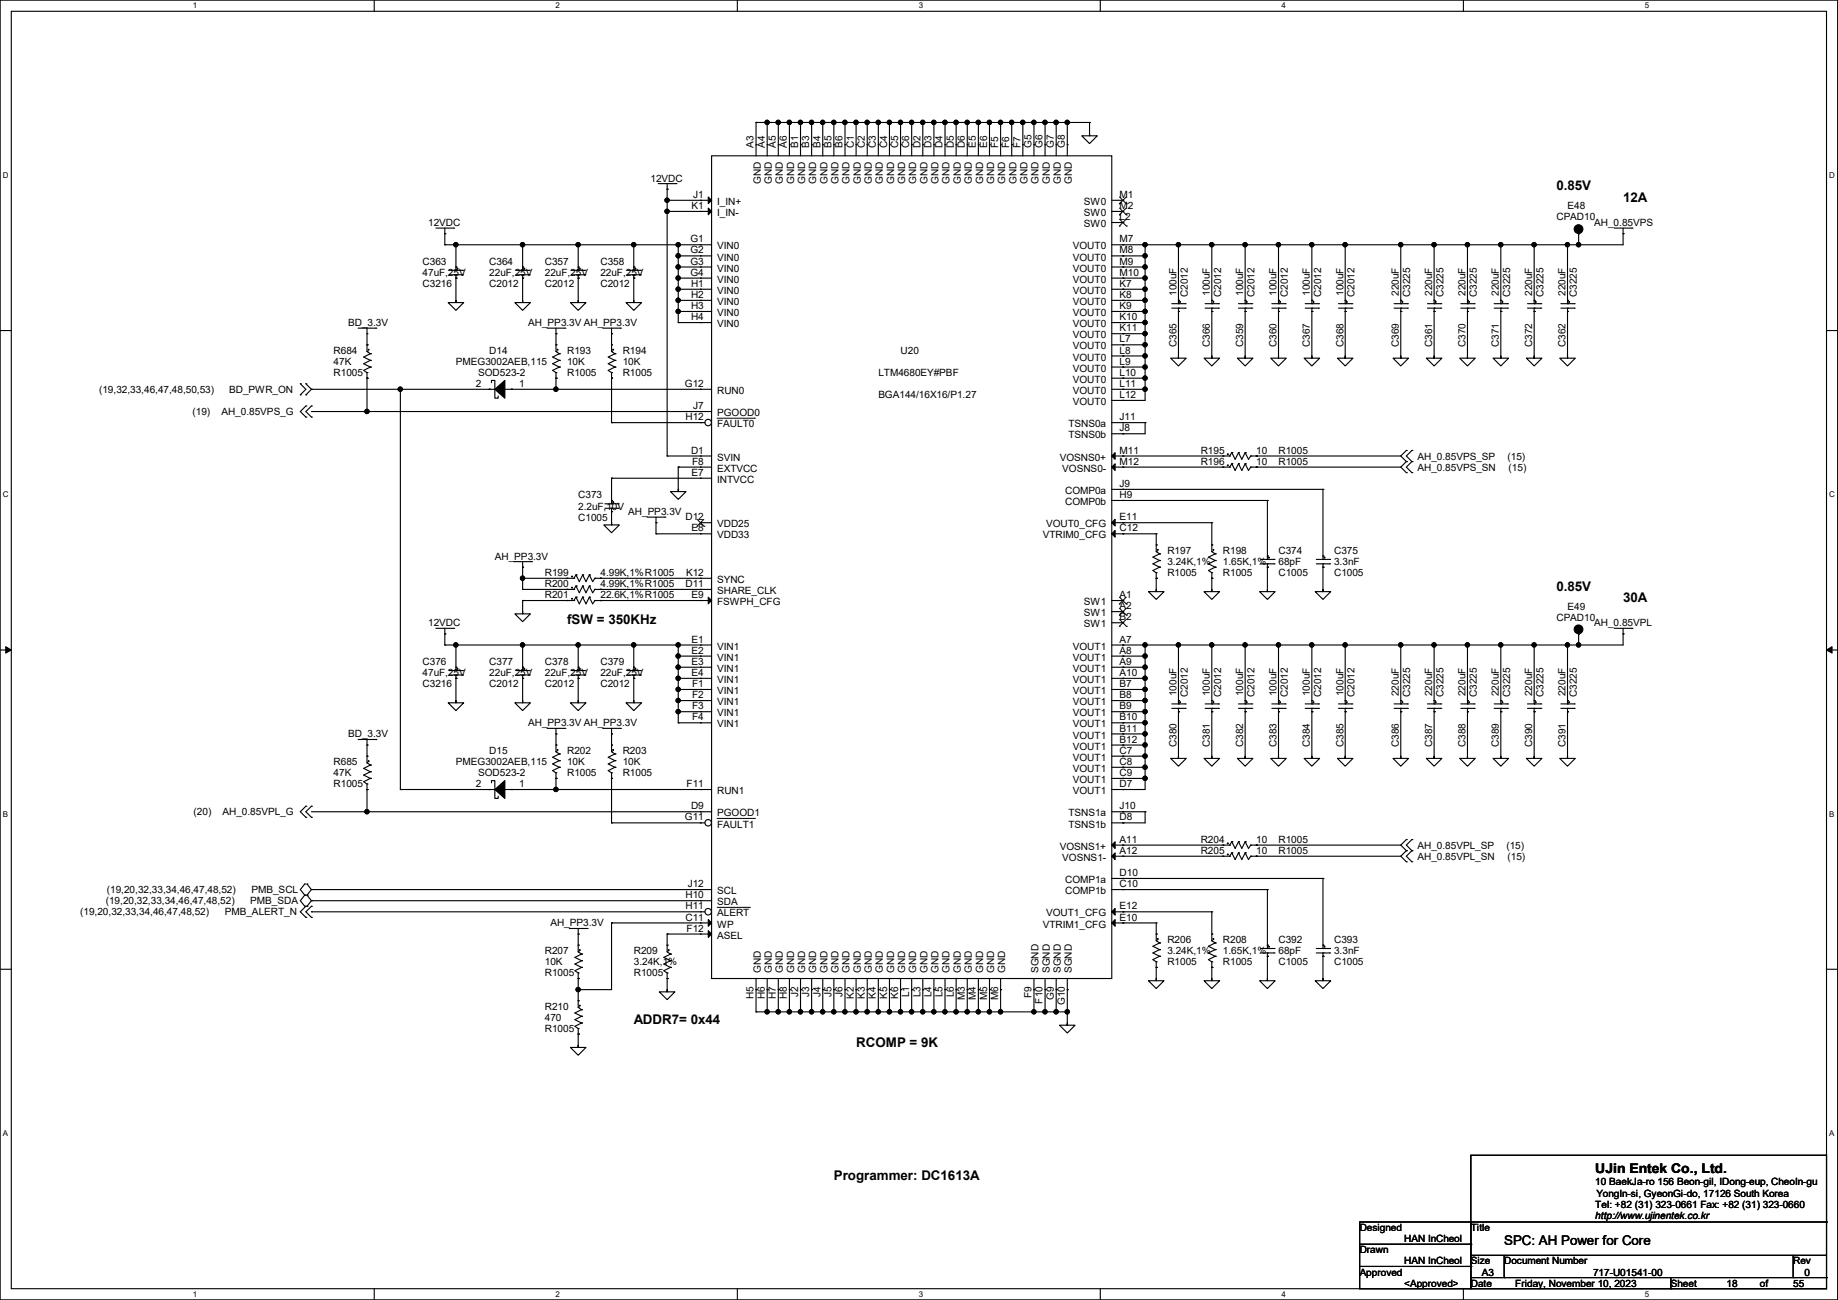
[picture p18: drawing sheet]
<svg xmlns="http://www.w3.org/2000/svg" width="420mm" height="297mm" viewBox="0 0 420 297" stroke-linecap="round" stroke-linejoin="round" font-family="sans-serif">
<defs><g id="words">
<g font-size="3">
<text x="355.6" y="43.5">0.85V</text>
<text x="370.9" y="46.1">12A</text>
<text x="355.6" y="135">0.85V</text>
<text x="370.9" y="137.5">30A</text>
<text x="129.6" y="142.6">fSW = 350KHz</text>
<text x="144.8" y="234">ADDR7= 0x44</text>
<text x="195.6" y="239.1">RCOMP = 9K</text>
<text x="190.5" y="269.6">Programmer: DC1613A</text>
<text x="364.5" y="268.1">UJin Entek Co., Ltd.</text>
<text x="343.7" y="284.5">SPC: AH Power for Core</text>
</g>
<g font-size="2.3">
<text x="172.2" y="33.8" transform="rotate(-90 172.2 33.8)">A3</text>
<text x="174.8" y="33.8" transform="rotate(-90 174.8 33.8)">A4</text>
<text x="177.3" y="33.8" transform="rotate(-90 177.3 33.8)">A5</text>
<text x="179.8" y="33.8" transform="rotate(-90 179.8 33.8)">A6</text>
<text x="182.4" y="33.8" transform="rotate(-90 182.4 33.8)">B1</text>
<text x="184.9" y="33.8" transform="rotate(-90 184.9 33.8)">B3</text>
<text x="187.5" y="33.8" transform="rotate(-90 187.5 33.8)">B4</text>
<text x="190" y="33.8" transform="rotate(-90 190 33.8)">B5</text>
<text x="192.5" y="33.8" transform="rotate(-90 192.5 33.8)">B6</text>
<text x="195.1" y="33.8" transform="rotate(-90 195.1 33.8)">C1</text>
<text x="197.6" y="33.8" transform="rotate(-90 197.6 33.8)">C2</text>
<text x="200.2" y="33.8" transform="rotate(-90 200.2 33.8)">C3</text>
<text x="202.7" y="33.8" transform="rotate(-90 202.7 33.8)">C4</text>
<text x="205.2" y="33.8" transform="rotate(-90 205.2 33.8)">C5</text>
<text x="207.8" y="33.8" transform="rotate(-90 207.8 33.8)">C6</text>
<text x="210.3" y="33.8" transform="rotate(-90 210.3 33.8)">D2</text>
<text x="212.9" y="33.8" transform="rotate(-90 212.9 33.8)">D3</text>
<text x="215.4" y="33.8" transform="rotate(-90 215.4 33.8)">D4</text>
<text x="217.9" y="33.8" transform="rotate(-90 217.9 33.8)">D5</text>
<text x="220.5" y="33.8" transform="rotate(-90 220.5 33.8)">D6</text>
<text x="223" y="33.8" transform="rotate(-90 223 33.8)">E5</text>
<text x="225.5" y="33.8" transform="rotate(-90 225.5 33.8)">E6</text>
<text x="228.1" y="33.8" transform="rotate(-90 228.1 33.8)">F5</text>
<text x="230.6" y="33.8" transform="rotate(-90 230.6 33.8)">F6</text>
<text x="233.2" y="33.8" transform="rotate(-90 233.2 33.8)">F7</text>
<text x="235.7" y="33.8" transform="rotate(-90 235.7 33.8)">G5</text>
<text x="238.3" y="33.8" transform="rotate(-90 238.3 33.8)">G6</text>
<text x="240.8" y="33.8" transform="rotate(-90 240.8 33.8)">G7</text>
<text x="243.3" y="33.8" transform="rotate(-90 243.3 33.8)">G8</text>
<text x="148.6" y="41.5">12VDC</text>
<text x="173.8" y="42" transform="rotate(-90 173.8 42)">GND</text>
<text x="176.4" y="42" transform="rotate(-90 176.4 42)">GND</text>
<text x="178.9" y="42" transform="rotate(-90 178.9 42)">GND</text>
<text x="181.4" y="42" transform="rotate(-90 181.4 42)">GND</text>
<text x="184" y="42" transform="rotate(-90 184 42)">GND</text>
<text x="186.5" y="42" transform="rotate(-90 186.5 42)">GND</text>
<text x="189.1" y="42" transform="rotate(-90 189.1 42)">GND</text>
<text x="191.6" y="42" transform="rotate(-90 191.6 42)">GND</text>
<text x="194.1" y="42" transform="rotate(-90 194.1 42)">GND</text>
<text x="196.7" y="42" transform="rotate(-90 196.7 42)">GND</text>
<text x="199.2" y="42" transform="rotate(-90 199.2 42)">GND</text>
<text x="201.8" y="42" transform="rotate(-90 201.8 42)">GND</text>
<text x="204.3" y="42" transform="rotate(-90 204.3 42)">GND</text>
<text x="206.8" y="42" transform="rotate(-90 206.8 42)">GND</text>
<text x="209.4" y="42" transform="rotate(-90 209.4 42)">GND</text>
<text x="211.9" y="42" transform="rotate(-90 211.9 42)">GND</text>
<text x="214.5" y="42" transform="rotate(-90 214.5 42)">GND</text>
<text x="217" y="42" transform="rotate(-90 217 42)">GND</text>
<text x="219.5" y="42" transform="rotate(-90 219.5 42)">GND</text>
<text x="222.1" y="42" transform="rotate(-90 222.1 42)">GND</text>
<text x="224.6" y="42" transform="rotate(-90 224.6 42)">GND</text>
<text x="227.2" y="42" transform="rotate(-90 227.2 42)">GND</text>
<text x="229.7" y="42" transform="rotate(-90 229.7 42)">GND</text>
<text x="232.2" y="42" transform="rotate(-90 232.2 42)">GND</text>
<text x="234.8" y="42" transform="rotate(-90 234.8 42)">GND</text>
<text x="237.3" y="42" transform="rotate(-90 237.3 42)">GND</text>
<text x="239.9" y="42" transform="rotate(-90 239.9 42)">GND</text>
<text x="242.4" y="42" transform="rotate(-90 242.4 42)">GND</text>
<text x="244.9" y="42" transform="rotate(-90 244.9 42)">GND</text>
<text x="158" y="47.8">K1</text>
<text x="158.4" y="45.2">J1</text>
<text x="163.9" y="46.8">I_IN+</text>
<text x="247.7" y="46.8">SW0</text>
<text x="255.8" y="45.2">M1</text>
<text x="255.8" y="47.8">M2</text>
<text x="358.2" y="47.8">E48</text>
<text x="97.8" y="51.6">12VDC</text>
<text x="163.9" y="49.4">I_IN-</text>
<text x="247.7" y="51.9">SW0</text>
<text x="247.7" y="49.4">SW0</text>
<text x="255.8" y="50.3">L2</text>
<text x="355.6" y="50.4">CPAD10</text>
<text x="364.3" y="51.6">AH_0.85VPS</text>
<text x="157.8" y="55.4">G1</text>
<text x="157.8" y="57.9">G2</text>
<text x="163.9" y="57">VIN0</text>
<text x="163.9" y="59.5">VIN0</text>
<text x="245.2" y="57">VOUT0</text>
<text x="245.2" y="59.5">VOUT0</text>
<text x="255.8" y="55.4">M7</text>
<text x="255.8" y="57.9">M8</text>
<text x="96.6" y="60.5">C363</text>
<text x="96.6" y="63.1">47uF,25V</text>
<text x="96.6" y="65.6">C3216</text>
<text x="111.8" y="60.5">C364</text>
<text x="111.8" y="63.1">22uF,25V</text>
<text x="111.8" y="65.6">C2012</text>
<text x="124.5" y="60.5">C357</text>
<text x="124.5" y="63.1">22uF,25V</text>
<text x="124.5" y="65.6">C2012</text>
<text x="137.2" y="60.5">C358</text>
<text x="137.2" y="63.1">22uF,25V</text>
<text x="137.2" y="65.6">C2012</text>
<text x="157.8" y="60.5">G3</text>
<text x="157.8" y="63">G4</text>
<text x="157.9" y="65.5">H1</text>
<text x="163.9" y="62.1">VIN0</text>
<text x="163.9" y="64.6">VIN0</text>
<text x="245.2" y="64.6">VOUT0</text>
<text x="245.2" y="62.1">VOUT0</text>
<text x="255.8" y="63">M10</text>
<text x="255.8" y="65.5">K7</text>
<text x="255.8" y="60.5">M9</text>
<text x="157.9" y="68.1">H2</text>
<text x="157.9" y="70.6">H3</text>
<text x="163.9" y="67.1">VIN0</text>
<text x="163.9" y="69.7">VIN0</text>
<text x="245.2" y="67.1">VOUT0</text>
<text x="245.2" y="69.7">VOUT0</text>
<text x="255.8" y="68.1">K8</text>
<text x="255.8" y="70.6">K9</text>
<text x="268.9" y="67.6" transform="rotate(-90 268.9 67.6)">100uF</text>
<text x="271.4" y="67.9" transform="rotate(-90 271.4 67.9)">C2012</text>
<text x="276.5" y="67.6" transform="rotate(-90 276.5 67.6)">100uF</text>
<text x="279" y="67.9" transform="rotate(-90 279 67.9)">C2012</text>
<text x="284.1" y="67.6" transform="rotate(-90 284.1 67.6)">100uF</text>
<text x="286.6" y="67.9" transform="rotate(-90 286.6 67.9)">C2012</text>
<text x="291.7" y="67.6" transform="rotate(-90 291.7 67.6)">100uF</text>
<text x="294.3" y="67.9" transform="rotate(-90 294.3 67.9)">C2012</text>
<text x="299.3" y="67.6" transform="rotate(-90 299.3 67.6)">100uF</text>
<text x="301.9" y="67.9" transform="rotate(-90 301.9 67.9)">C2012</text>
<text x="307" y="67.6" transform="rotate(-90 307 67.6)">100uF</text>
<text x="309.5" y="67.9" transform="rotate(-90 309.5 67.9)">C2012</text>
<text x="319.7" y="67.6" transform="rotate(-90 319.7 67.6)">220uF</text>
<text x="322.2" y="67.9" transform="rotate(-90 322.2 67.9)">C3225</text>
<text x="327.3" y="67.6" transform="rotate(-90 327.3 67.6)">220uF</text>
<text x="329.8" y="67.9" transform="rotate(-90 329.8 67.9)">C3225</text>
<text x="334.9" y="67.6" transform="rotate(-90 334.9 67.6)">220uF</text>
<text x="337.4" y="67.9" transform="rotate(-90 337.4 67.9)">C3225</text>
<text x="342.5" y="67.6" transform="rotate(-90 342.5 67.6)">220uF</text>
<text x="345.1" y="67.9" transform="rotate(-90 345.1 67.9)">C3225</text>
<text x="350.1" y="67.6" transform="rotate(-90 350.1 67.6)">220uF</text>
<text x="352.7" y="67.9" transform="rotate(-90 352.7 67.9)">C3225</text>
<text x="357.8" y="67.6" transform="rotate(-90 357.8 67.6)">220uF</text>
<text x="360.3" y="67.9" transform="rotate(-90 360.3 67.9)">C3225</text>
<text x="79.5" y="74.5">BD_3.3V</text>
<text x="120.7" y="74.5">AH_PP3.3V AH_PP3.3V</text>
<text x="157.9" y="73.2">H4</text>
<text x="163.9" y="72.2">VIN0</text>
<text x="163.9" y="74.8">VIN0</text>
<text x="245.2" y="72.2">VOUT0</text>
<text x="245.2" y="74.8">VOUT0</text>
<text x="245.2" y="77.3">VOUT0</text>
<text x="255.8" y="73.2">K10</text>
<text x="255.8" y="75.7">K11</text>
<text x="76.2" y="80.9">R684</text>
<text x="76.2" y="83.4">47K</text>
<text x="104.2" y="83.4">PMEG3002AEB,115</text>
<text x="111.8" y="80.9">D14</text>
<text x="129.6" y="80.9">R193</text>
<text x="129.6" y="83.4">10K</text>
<text x="142.3" y="80.9">R194</text>
<text x="142.3" y="83.4">10K</text>
<text x="205.8" y="80.9">U20</text>
<text x="245.2" y="79.8">VOUT0</text>
<text x="245.2" y="82.4">VOUT0</text>
<text x="255.8" y="78.2">L7</text>
<text x="255.8" y="80.8">L8</text>
<text x="255.8" y="83.3">L9</text>
<text x="268.9" y="79.3" transform="rotate(-90 268.9 79.3)">C365</text>
<text x="276.5" y="79.3" transform="rotate(-90 276.5 79.3)">C366</text>
<text x="284.1" y="79.3" transform="rotate(-90 284.1 79.3)">C359</text>
<text x="291.7" y="79.3" transform="rotate(-90 291.7 79.3)">C360</text>
<text x="299.3" y="79.3" transform="rotate(-90 299.3 79.3)">C367</text>
<text x="307" y="79.3" transform="rotate(-90 307 79.3)">C368</text>
<text x="319.7" y="79.3" transform="rotate(-90 319.7 79.3)">C369</text>
<text x="327.3" y="79.3" transform="rotate(-90 327.3 79.3)">C361</text>
<text x="334.9" y="79.3" transform="rotate(-90 334.9 79.3)">C370</text>
<text x="342.5" y="79.3" transform="rotate(-90 342.5 79.3)">C371</text>
<text x="350.1" y="79.3" transform="rotate(-90 350.1 79.3)">C372</text>
<text x="357.8" y="79.3" transform="rotate(-90 357.8 79.3)">C362</text>
<text x="22.6" y="89.7">(19,32,33,46,47,48,50,53)</text>
<text x="52.4" y="89.7">BD_PWR_ON</text>
<text x="76.2" y="85.9">R1005</text>
<text x="108.8" y="88.4">2</text>
<text x="109.3" y="85.9">SOD523-2</text>
<text x="118.7" y="88.4">1</text>
<text x="129.6" y="85.9">R1005</text>
<text x="142.3" y="85.9">R1005</text>
<text x="156.5" y="88.4">G12</text>
<text x="200.7" y="85.9">LTM4680EY#PBF</text>
<text x="245.2" y="84.9">VOUT0</text>
<text x="245.2" y="87.5">VOUT0</text>
<text x="255.8" y="85.9">L10</text>
<text x="255.8" y="88.4">L11</text>
<text x="44" y="94.8">(19)</text>
<text x="50.6" y="94.8">AH_0.85VPS_G</text>
<text x="158.4" y="93.5">J7</text>
<text x="163.9" y="95.1">PGOOD0</text>
<text x="163.9" y="90">RUN0</text>
<text x="200.7" y="91">BGA144/16X16/P1.27</text>
<text x="245.2" y="90">VOUT0</text>
<text x="245.2" y="92.5">VOUT0</text>
<text x="255.8" y="90.9">L12</text>
<text x="156.6" y="96">H12</text>
<text x="163.9" y="97.6">FAULT0</text>
<text x="244.1" y="97.6">TSNS0a</text>
<text x="244.1" y="100.2">TSNS0b</text>
<text x="255.8" y="96">J11</text>
<text x="255.8" y="98.6">J8</text>
<text x="157.9" y="103.6">D1</text>
<text x="158.2" y="106.2">F8</text>
<text x="163.9" y="105.2">SVIN</text>
<text x="163.9" y="107.8">EXTVCC</text>
<text x="242.1" y="105.2">VOSNS0+</text>
<text x="242.7" y="107.8">VOSNS0-</text>
<text x="255.8" y="103.6">M11</text>
<text x="255.8" y="106.2">M12</text>
<text x="274.4" y="106.3">R196</text>
<text x="274.4" y="103.7">R195</text>
<text x="287.1" y="106.3">10</text>
<text x="287.1" y="103.7">10</text>
<text x="292.1" y="106.3">R1005</text>
<text x="292.1" y="103.7">R1005</text>
<text x="323.9" y="105">AH_0.85VPS_SP</text>
<text x="323.9" y="107.5">AH_0.85VPS_SN</text>
<text x="344.5" y="105">(15)</text>
<text x="344.7" y="107.5">(15)</text>
<text x="132.1" y="113.9">C373</text>
<text x="158" y="108.7">E7</text>
<text x="163.9" y="110.3">INTVCC</text>
<text x="243.4" y="112.9">COMP0a</text>
<text x="255.8" y="113.8">H9</text>
<text x="255.8" y="111.3">J9</text>
<text x="132.1" y="116.4">2.2uF,10V</text>
<text x="132.1" y="119">C1005</text>
<text x="143.6" y="117.7">AH_PP3.3V</text>
<text x="156.6" y="118.9">D12</text>
<text x="243.4" y="115.4">COMP0b</text>
<text x="255.8" y="118.9">E11</text>
<text x="158" y="121.4">E8</text>
<text x="163.9" y="123">VDD33</text>
<text x="163.9" y="120.5">VDD25</text>
<text x="238.3" y="123">VTRIM0_CFG</text>
<text x="239.1" y="120.5">VOUT0_CFG</text>
<text x="255.8" y="121.4">C12</text>
<text x="113.1" y="127.8">AH_PP3.3V</text>
<text x="124.5" y="131.7">R199</text>
<text x="137.2" y="131.7">4.99K,1%R1005</text>
<text x="156.8" y="131.6">K12</text>
<text x="266.7" y="126.6">R197</text>
<text x="266.7" y="129.1">3.24K,1%</text>
<text x="266.7" y="131.7">R1005</text>
<text x="279.4" y="126.6">R198</text>
<text x="279.4" y="129.1">1.65K,1%</text>
<text x="279.4" y="131.7">R1005</text>
<text x="292.1" y="126.6">C374</text>
<text x="292.1" y="129.1">68pF</text>
<text x="292.1" y="131.7">C1005</text>
<text x="304.8" y="126.6">C375</text>
<text x="304.8" y="129.1">3.3nF</text>
<text x="304.8" y="131.7">C1005</text>
<text x="124.5" y="134.2">R200</text>
<text x="124.5" y="136.7">R201</text>
<text x="137.2" y="134.2">4.99K,1%R1005</text>
<text x="137.2" y="136.7">22.6K,1%R1005</text>
<text x="156.6" y="134.1">D11</text>
<text x="158" y="136.7">E9</text>
<text x="163.9" y="133.2">SYNC</text>
<text x="163.9" y="135.7">SHARE_CLK</text>
<text x="255.8" y="136.7">A1</text>
<text x="97.8" y="143.1">12VDC</text>
<text x="163.9" y="138.3">FSWPH_CFG</text>
<text x="247.7" y="143.3">SW1</text>
<text x="247.7" y="138.3">SW1</text>
<text x="247.7" y="140.8">SW1</text>
<text x="255.8" y="141.7">B2</text>
<text x="255.8" y="139.2">A2</text>
<text x="355.6" y="141.8">CPAD10</text>
<text x="358.2" y="139.3">E49</text>
<text x="364.3" y="143.1">AH_0.85VPL</text>
<text x="158" y="146.8">E1</text>
<text x="158" y="149.4">E2</text>
<text x="163.9" y="148.4">VIN1</text>
<text x="245.2" y="148.4">VOUT1</text>
<text x="255.8" y="146.8">A7</text>
<text x="255.8" y="149.4">A8</text>
<text x="96.6" y="152">C376</text>
<text x="96.6" y="154.5">47uF,25V</text>
<text x="111.8" y="152">C377</text>
<text x="111.8" y="154.5">22uF,25V</text>
<text x="124.5" y="152">C378</text>
<text x="124.5" y="154.5">22uF,25V</text>
<text x="137.2" y="152">C379</text>
<text x="137.2" y="154.5">22uF,25V</text>
<text x="158" y="151.9">E3</text>
<text x="158" y="154.4">E4</text>
<text x="163.9" y="151">VIN1</text>
<text x="163.9" y="153.5">VIN1</text>
<text x="245.2" y="151">VOUT1</text>
<text x="245.2" y="153.5">VOUT1</text>
<text x="255.8" y="151.9">A9</text>
<text x="255.8" y="154.4">A10</text>
<text x="96.6" y="157.1">C3216</text>
<text x="111.8" y="157.1">C2012</text>
<text x="124.5" y="157.1">C2012</text>
<text x="137.2" y="157.1">C2012</text>
<text x="158.2" y="157">F1</text>
<text x="158.2" y="159.5">F2</text>
<text x="163.9" y="156">VIN1</text>
<text x="163.9" y="158.6">VIN1</text>
<text x="163.9" y="161.1">VIN1</text>
<text x="245.2" y="156">VOUT1</text>
<text x="245.2" y="158.6">VOUT1</text>
<text x="245.2" y="161.1">VOUT1</text>
<text x="255.8" y="157">B7</text>
<text x="255.8" y="159.5">B8</text>
<text x="268.9" y="159" transform="rotate(-90 268.9 159)">100uF</text>
<text x="271.4" y="159.3" transform="rotate(-90 271.4 159.3)">C2012</text>
<text x="276.5" y="159" transform="rotate(-90 276.5 159)">100uF</text>
<text x="279" y="159.3" transform="rotate(-90 279 159.3)">C2012</text>
<text x="284.1" y="159" transform="rotate(-90 284.1 159)">100uF</text>
<text x="286.6" y="159.3" transform="rotate(-90 286.6 159.3)">C2012</text>
<text x="291.7" y="159" transform="rotate(-90 291.7 159)">100uF</text>
<text x="294.3" y="159.3" transform="rotate(-90 294.3 159.3)">C2012</text>
<text x="299.3" y="159" transform="rotate(-90 299.3 159)">100uF</text>
<text x="301.9" y="159.3" transform="rotate(-90 301.9 159.3)">C2012</text>
<text x="307" y="159" transform="rotate(-90 307 159)">100uF</text>
<text x="309.5" y="159.3" transform="rotate(-90 309.5 159.3)">C2012</text>
<text x="319.7" y="159" transform="rotate(-90 319.7 159)">220uF</text>
<text x="322.2" y="159.3" transform="rotate(-90 322.2 159.3)">C3225</text>
<text x="327.3" y="159" transform="rotate(-90 327.3 159)">220uF</text>
<text x="329.8" y="159.3" transform="rotate(-90 329.8 159.3)">C3225</text>
<text x="334.9" y="159" transform="rotate(-90 334.9 159)">220uF</text>
<text x="337.4" y="159.3" transform="rotate(-90 337.4 159.3)">C3225</text>
<text x="342.5" y="159" transform="rotate(-90 342.5 159)">220uF</text>
<text x="345.1" y="159.3" transform="rotate(-90 345.1 159.3)">C3225</text>
<text x="350.1" y="159" transform="rotate(-90 350.1 159)">220uF</text>
<text x="352.7" y="159.3" transform="rotate(-90 352.7 159.3)">C3225</text>
<text x="357.8" y="159" transform="rotate(-90 357.8 159)">220uF</text>
<text x="360.3" y="159.3" transform="rotate(-90 360.3 159.3)">C3225</text>
<text x="120.7" y="165.9">AH_PP3.3V AH_PP3.3V</text>
<text x="158.2" y="162.1">F3</text>
<text x="158.2" y="164.6">F4</text>
<text x="163.9" y="163.7">VIN1</text>
<text x="163.9" y="166.2">VIN1</text>
<text x="245.2" y="163.7">VOUT1</text>
<text x="245.2" y="166.2">VOUT1</text>
<text x="255.8" y="162.1">B9</text>
<text x="255.8" y="164.6">B10</text>
<text x="255.8" y="167.1">B11</text>
<text x="79.5" y="168.5">BD_3.3V</text>
<text x="111.8" y="172.3">D15</text>
<text x="129.6" y="172.3">R202</text>
<text x="142.3" y="172.3">R203</text>
<text x="245.2" y="168.7">VOUT1</text>
<text x="245.2" y="171.3">VOUT1</text>
<text x="245.2" y="173.8">VOUT1</text>
<text x="255.8" y="169.7">B12</text>
<text x="255.8" y="172.2">C7</text>
<text x="268.9" y="170.7" transform="rotate(-90 268.9 170.7)">C380</text>
<text x="276.5" y="170.7" transform="rotate(-90 276.5 170.7)">C381</text>
<text x="284.1" y="170.7" transform="rotate(-90 284.1 170.7)">C382</text>
<text x="291.7" y="170.7" transform="rotate(-90 291.7 170.7)">C383</text>
<text x="299.3" y="170.7" transform="rotate(-90 299.3 170.7)">C384</text>
<text x="307" y="170.7" transform="rotate(-90 307 170.7)">C385</text>
<text x="319.7" y="170.7" transform="rotate(-90 319.7 170.7)">C386</text>
<text x="327.3" y="170.7" transform="rotate(-90 327.3 170.7)">C387</text>
<text x="334.9" y="170.7" transform="rotate(-90 334.9 170.7)">C388</text>
<text x="342.5" y="170.7" transform="rotate(-90 342.5 170.7)">C389</text>
<text x="350.1" y="170.7" transform="rotate(-90 350.1 170.7)">C390</text>
<text x="357.8" y="170.7" transform="rotate(-90 357.8 170.7)">C391</text>
<text x="76.2" y="174.8">R685</text>
<text x="76.2" y="177.4">47K</text>
<text x="76.2" y="179.9">R1005</text>
<text x="104.2" y="174.8">PMEG3002AEB,115</text>
<text x="108.8" y="179.8">2</text>
<text x="109.3" y="177.4">SOD523-2</text>
<text x="118.7" y="179.8">1</text>
<text x="129.6" y="174.8">10K</text>
<text x="129.6" y="177.4">R1005</text>
<text x="142.3" y="174.8">10K</text>
<text x="142.3" y="177.4">R1005</text>
<text x="156.9" y="179.8">F11</text>
<text x="245.2" y="176.4">VOUT1</text>
<text x="245.2" y="178.9">VOUT1</text>
<text x="255.8" y="174.8">C8</text>
<text x="255.8" y="177.3">C9</text>
<text x="255.8" y="179.8">D7</text>
<text x="157.9" y="184.9">D9</text>
<text x="163.9" y="181.4">RUN1</text>
<text x="245.2" y="181.4">VOUT1</text>
<text x="255.8" y="184.9">J10</text>
<text x="44.2" y="186.3">(20)</text>
<text x="50.8" y="186.3">AH_0.85VPL_G</text>
<text x="156.5" y="187.5">G11</text>
<text x="163.9" y="186.5">PGOOD1</text>
<text x="163.9" y="189.1">FAULT1</text>
<text x="244.1" y="186.5">TSNS1a</text>
<text x="244.1" y="189.1">TSNS1b</text>
<text x="255.8" y="187.5">D8</text>
<text x="242.1" y="194.1">VOSNS1+</text>
<text x="242.7" y="196.7">VOSNS1-</text>
<text x="255.8" y="192.5">A11</text>
<text x="255.8" y="195.1">A12</text>
<text x="274.4" y="192.6">R204</text>
<text x="274.4" y="195.2">R205</text>
<text x="287.1" y="192.6">10</text>
<text x="287.1" y="195.2">10</text>
<text x="292.1" y="192.6">R1005</text>
<text x="292.1" y="195.2">R1005</text>
<text x="323.9" y="193.9">AH_0.85VPL_SP</text>
<text x="323.9" y="196.4">AH_0.85VPL_SN</text>
<text x="344.2" y="193.9">(15)</text>
<text x="344.5" y="196.4">(15)</text>
<text x="157.1" y="202.7">J12</text>
<text x="243.4" y="201.8">COMP1a</text>
<text x="255.8" y="200.2">D10</text>
<text x="255.8" y="202.7">C10</text>
<text x="18.3" y="209.1">(19,20,32,33,34,46,47,48,52)</text>
<text x="24.2" y="206.6">(19,20,32,33,34,46,47,48,52)</text>
<text x="24.4" y="204">(19,20,32,33,34,46,47,48,52)</text>
<text x="51.4" y="209.1">PMB_ALERT_N</text>
<text x="57.2" y="206.6">PMB_SDA</text>
<text x="57.4" y="204">PMB_SCL</text>
<text x="156.6" y="205.2">H10</text>
<text x="156.6" y="207.8">H11</text>
<text x="163.9" y="204.3">SCL</text>
<text x="163.9" y="206.8">SDA</text>
<text x="163.9" y="209.4">ALERT</text>
<text x="239.1" y="209.4">VOUT1_CFG</text>
<text x="243.4" y="204.3">COMP1b</text>
<text x="255.8" y="207.8">E12</text>
<text x="125.8" y="211.7">AH_PP3.3V</text>
<text x="156.6" y="210.3">C11</text>
<text x="156.9" y="212.9">F12</text>
<text x="163.9" y="211.9">WP</text>
<text x="163.9" y="214.5">ASEL</text>
<text x="238.3" y="211.9">VTRIM1_CFG</text>
<text x="255.8" y="210.3">E10</text>
<text x="266.7" y="215.5">R206</text>
<text x="279.4" y="215.5">R208</text>
<text x="292.1" y="215.5">C392</text>
<text x="304.8" y="215.5">C393</text>
<text x="124.5" y="218">R207</text>
<text x="124.5" y="220.6">10K</text>
<text x="144.8" y="218">R209</text>
<text x="144.8" y="220.6">3.24K,1%</text>
<text x="266.7" y="218">3.24K,1%</text>
<text x="266.7" y="220.6">R1005</text>
<text x="279.4" y="218">1.65K,1%</text>
<text x="279.4" y="220.6">R1005</text>
<text x="292.1" y="218">68pF</text>
<text x="292.1" y="220.6">C1005</text>
<text x="304.8" y="218">3.3nF</text>
<text x="304.8" y="220.6">C1005</text>
<text x="124.5" y="223.1">R1005</text>
<text x="144.8" y="223.1">R1005</text>
<text x="173.8" y="222.3" transform="rotate(-90 173.8 222.3)">GND</text>
<text x="176.4" y="222.3" transform="rotate(-90 176.4 222.3)">GND</text>
<text x="178.9" y="222.3" transform="rotate(-90 178.9 222.3)">GND</text>
<text x="181.4" y="222.3" transform="rotate(-90 181.4 222.3)">GND</text>
<text x="182.4" y="227.8" transform="rotate(-90 182.4 227.8)">J2</text>
<text x="184" y="222.3" transform="rotate(-90 184 222.3)">GND</text>
<text x="184.9" y="227.8" transform="rotate(-90 184.9 227.8)">J3</text>
<text x="186.5" y="222.3" transform="rotate(-90 186.5 222.3)">GND</text>
<text x="187.5" y="227.8" transform="rotate(-90 187.5 227.8)">J4</text>
<text x="189.1" y="222.3" transform="rotate(-90 189.1 222.3)">GND</text>
<text x="190" y="227.8" transform="rotate(-90 190 227.8)">J5</text>
<text x="191.6" y="222.3" transform="rotate(-90 191.6 222.3)">GND</text>
<text x="192.5" y="227.8" transform="rotate(-90 192.5 227.8)">J6</text>
<text x="194.1" y="222.3" transform="rotate(-90 194.1 222.3)">GND</text>
<text x="196.7" y="222.3" transform="rotate(-90 196.7 222.3)">GND</text>
<text x="199.2" y="222.3" transform="rotate(-90 199.2 222.3)">GND</text>
<text x="201.8" y="222.3" transform="rotate(-90 201.8 222.3)">GND</text>
<text x="204.3" y="222.3" transform="rotate(-90 204.3 222.3)">GND</text>
<text x="206.8" y="222.3" transform="rotate(-90 206.8 222.3)">GND</text>
<text x="207.8" y="227.9" transform="rotate(-90 207.8 227.9)">L1</text>
<text x="209.4" y="222.3" transform="rotate(-90 209.4 222.3)">GND</text>
<text x="210.3" y="227.9" transform="rotate(-90 210.3 227.9)">L3</text>
<text x="211.9" y="222.3" transform="rotate(-90 211.9 222.3)">GND</text>
<text x="212.9" y="227.9" transform="rotate(-90 212.9 227.9)">L4</text>
<text x="214.5" y="222.3" transform="rotate(-90 214.5 222.3)">GND</text>
<text x="215.4" y="227.9" transform="rotate(-90 215.4 227.9)">L5</text>
<text x="217" y="222.3" transform="rotate(-90 217 222.3)">GND</text>
<text x="217.9" y="227.9" transform="rotate(-90 217.9 227.9)">L6</text>
<text x="219.5" y="222.3" transform="rotate(-90 219.5 222.3)">GND</text>
<text x="222.1" y="222.3" transform="rotate(-90 222.1 222.3)">GND</text>
<text x="224.6" y="222.3" transform="rotate(-90 224.6 222.3)">GND</text>
<text x="227.2" y="222.3" transform="rotate(-90 227.2 222.3)">GND</text>
<text x="229.7" y="222.3" transform="rotate(-90 229.7 222.3)">GND</text>
<text x="237.3" y="222.3" transform="rotate(-90 237.3 222.3)">SGND</text>
<text x="239.9" y="222.3" transform="rotate(-90 239.9 222.3)">SGND</text>
<text x="242.4" y="222.3" transform="rotate(-90 242.4 222.3)">SGND</text>
<text x="244.9" y="222.3" transform="rotate(-90 244.9 222.3)">SGND</text>
<text x="124.5" y="230.7">R210</text>
<text x="124.5" y="233.3">470</text>
<text x="172.2" y="228.3" transform="rotate(-90 172.2 228.3)">H5</text>
<text x="174.8" y="228.3" transform="rotate(-90 174.8 228.3)">H6</text>
<text x="177.3" y="228.3" transform="rotate(-90 177.3 228.3)">H7</text>
<text x="179.8" y="228.3" transform="rotate(-90 179.8 228.3)">H8</text>
<text x="195.1" y="228.1" transform="rotate(-90 195.1 228.1)">K2</text>
<text x="197.6" y="228.1" transform="rotate(-90 197.6 228.1)">K3</text>
<text x="200.2" y="228.1" transform="rotate(-90 200.2 228.1)">K4</text>
<text x="202.7" y="228.1" transform="rotate(-90 202.7 228.1)">K5</text>
<text x="205.2" y="228.1" transform="rotate(-90 205.2 228.1)">K6</text>
<text x="220.5" y="228.5" transform="rotate(-90 220.5 228.5)">M3</text>
<text x="223" y="228.5" transform="rotate(-90 223 228.5)">M4</text>
<text x="225.5" y="228.5" transform="rotate(-90 225.5 228.5)">M5</text>
<text x="228.1" y="228.5" transform="rotate(-90 228.1 228.5)">M6</text>
<text x="235.7" y="228" transform="rotate(-90 235.7 228)">F9</text>
<text x="238.3" y="229.3" transform="rotate(-90 238.3 229.3)">F10</text>
<text x="240.8" y="228.4" transform="rotate(-90 240.8 228.4)">G9</text>
<text x="243.3" y="229.7" transform="rotate(-90 243.3 229.7)">G10</text>
<text x="124.5" y="235.8">R1005</text>
<text x="364.5" y="270.8">10 BaekJa-ro 156 Beon-gil, IDong-eup, CheoIn-gu</text>
<text x="364.5" y="275.9">Tel: +82 (31) 323-0661 Fax: +82 (31) 323-0660</text>
<text x="364.8" y="273.4">YongIn-si, GyeonGi-do, 17126 South Korea</text>
<text x="310.7" y="281.3">Designed</text>
<text x="336.1" y="281.3">Title</text>
<text x="364.5" y="278.5">http://www.ujinentek.co.kr</text>
<text x="310.7" y="286.3">Drawn</text>
<text x="320.8" y="283.8">HAN InCheol</text>
<text x="310.7" y="291.4">Approved</text>
<text x="320.8" y="294">&lt;Approved&gt;</text>
<text x="320.8" y="288.9">HAN InCheol</text>
<text x="336.1" y="288.9">Size</text>
<text x="336.1" y="294">Date</text>
<text x="338.6" y="291.4">A3</text>
<text x="343.7" y="288.9">Document Number</text>
<text x="346.2" y="294">Friday, November 10, 2023</text>
<text x="364" y="291.4">717-U01541-00</text>
<text x="381.8" y="294">Sheet</text>
<text x="394.5" y="294">18</text>
<text x="402.1" y="294">of</text>
<text x="409.7" y="288.9">Rev</text>
<text x="409.7" y="294">55</text>
<text x="412.3" y="291.4">0</text>
</g>
<g font-size="1.8">
<text x="44" y="1.9">1</text>
<text x="127" y="1.9">2</text>
<text x="209.9" y="1.9">3</text>
<text x="292.9" y="1.9">4</text>
<text x="375.8" y="1.9">5</text>
<text x=".7" y="40.6">D</text>
<text x="418" y="40.6">D</text>
<text x=".7" y="113.6">C</text>
<text x="418" y="113.6">C</text>
<text x=".7" y="186.6">B</text>
<text x="418" y="186.6">B</text>
<text x=".7" y="259.5">A</text>
<text x="418" y="259.5">A</text>
<text x="44" y="296.3">1</text>
<text x="127" y="296.3">2</text>
<text x="209.9" y="296.3">3</text>
<text x="292.9" y="296.3">4</text>
<text x="375.8" y="296.3">5</text>
</g>
</g></defs>
<path d="M0 0h419.9v297h-419.9zM2.6 2.6h414.8v291.8h-414.8z" fill="none" stroke="#000" stroke-width=".25"/>
<g fill="#fff">
<path d="M44 .3h1v2h-1z"/>
<path d="M44 294.7h1v2h-1z"/>
</g>
<path d="M85.5 0v2.6M85.5 294.4v2.6" fill="none" stroke="#000" stroke-width=".25"/>
<g fill="#fff">
<path d="M127 .3h.9v2h-.9z"/>
<path d="M127 294.7h.9v2h-.9z"/>
</g>
<path d="M168.5 0v2.6M168.5 294.4v2.6" fill="none" stroke="#000" stroke-width=".25"/>
<g fill="#fff">
<path d="M209.9 .3h1v2h-1z"/>
<path d="M209.9 294.7h1v2h-1z"/>
</g>
<path d="M251.4 0v2.6M251.4 294.4v2.6" fill="none" stroke="#000" stroke-width=".25"/>
<g fill="#fff">
<path d="M292.9 .3h.9v2h-.9z"/>
<path d="M292.9 294.7h.9v2h-.9z"/>
</g>
<path d="M334.4 0v2.6M334.4 294.4v2.6" fill="none" stroke="#000" stroke-width=".25"/>
<g fill="#fff">
<path d="M375.8 .3h1v2h-1z"/>
<path d="M375.8 294.7h1v2h-1z"/>
<path d="M.7 39h1.2v2h-1.2z"/>
<path d="M418 39h1.3v2h-1.3z"/>
<path d="M.7 112h1.2v2h-1.2z"/>
<path d="M418 112h1.3v2h-1.3z"/>
</g>
<path d="M0 75.5h2.6M417.4 75.5h2.5" fill="none" stroke="#000" stroke-width=".25"/>
<g fill="#fff">
<path d="M.7 185h1.2v1.9h-1.2z"/>
<path d="M418 185h1.2v1.9h-1.2z"/>
</g>
<path d="M0 148.5h2.6M417.4 148.5h2.5" fill="none" stroke="#000" stroke-width=".25"/>
<path d="M1.3 147.7l1.3 .8-1.3 .7zM417.4 148.5l1.2-.8v1.5z" fill="#000" stroke="#000" stroke-width=".23"/>
<g fill="#fff">
<path d="M.7 257.9h1.2v2h-1.2z"/>
<path d="M418 257.9h1.2v2h-1.2z"/>
</g>
<g fill="none" stroke="#000" stroke-width=".25">
<path d="M162.6 35.6h91.4v188h-91.4zM247.2 31h1.8v-.5v.5h1.7l-1.7 1.8zM99.6 52.1h4.1M101.6 53.4h.1M101.6 52.1v1.3M103.7 52.1h.1M150.4 42h4.1M152.4 43.2h.1M152.4 42v1.2M154.5 42h.1M160.1 45.8h.1M160.1 48.3h.1"/>
<path d="M160.1 55.9h.1M160.1 58.5h.1M160.1 45.8h2.5M160.1 48.3h2.5M160.1 55.9h2.5M160.1 58.5h2.5M360.7 53.4h.1M368.9 52.1h4M370.9 53.4h.1M370.9 52.1v1.3M372.9 52.1h.1M81.8 75h4.1"/>
<path d="M83.9 76.2h.1M83.9 78.8h.1M83.9 75v1.2M83.9 78.8v1.5M85.9 75h.1M102.4 69.1h1.8v-.5v.5h1.8l-1.8 1.8zM102.7 62.8h3M102.7 61.8h3M104.2 61.8h.1M104.2 62.8h.1M104.2 61h.1M104.2 63.5h.1"/>
<path d="M104.2 61v.8M104.2 62.8v.7M105.7 62.8h.1M105.7 61.8h.1M117.6 69.1h1.8v-.5v.5h1.8l-1.8 1.8zM117.9 62.8h3M117.9 61.8h3M119.4 61.8h.1M119.4 62.8h.1M119.4 61h.1M119.4 63.5h.1M119.4 61v.8"/>
<path d="M119.4 62.8v.7M120.9 62.8h.1M120.9 61.8h.1M125 75h4.1M127 76.2h.1M127 78.8h.1M127 75v1.2M127 78.8v1.5M129.1 75h.1M130.3 69.1h1.8v-.5v.5h1.8l-1.8 1.8zM130.6 62.8h3M130.6 61.8h3"/>
<path d="M132.1 61.8h.1M132.1 62.8h.1M132.1 61h.1M132.1 63.5h.1M132.1 61v.8M132.1 62.8v.7M133.6 62.8h.1M133.6 61.8h.1M137.7 75h4.1M139.7 76.2h.1M139.7 78.8h.1M139.7 75v1.2"/>
<path d="M139.7 78.8v1.5M141.8 75h.1M143 69.1h1.8v-.5v.5h1.8l-1.8 1.8zM143.3 62.8h3M143.3 61.8h3M144.8 61.8h.1M144.8 62.8h.1M144.8 61h.1M144.8 63.5h.1M144.8 61v.8M144.8 62.8v.7M146.3 62.8h.1"/>
<path d="M146.3 61.8h.1M160.1 61h.1M160.1 63.5h.1M160.1 61h2.5M160.1 63.5h2.5M267.8 70.4h3M267.8 69.4h3M269.3 69.4h.1M269.3 70.4h.1M269.3 68.6h.1M269.3 71.2h.1M269.3 68.6v.8"/>
<path d="M269.3 70.4v.8M270.8 70.4h.1M270.8 69.4h.1M275.4 70.4h3M275.4 69.4h3M276.9 69.4h.1M276.9 70.4h.1M276.9 68.6h.1M276.9 71.2h.1M276.9 68.6v.8M276.9 70.4v.8M278.4 70.4h.1"/>
<path d="M278.4 69.4h.1M283 70.4h3M283 69.4h3M284.5 69.4h.1M284.5 70.4h.1M284.5 68.6h.1M284.5 71.2h.1M284.5 68.6v.8M284.5 70.4v.8M286 70.4h.1M286 69.4h.1M290.6 70.4h3.1"/>
<path d="M290.6 69.4h3.1M292.1 69.4h.1M292.1 70.4h.1M292.1 68.6h.1M292.1 71.2h.1M292.1 68.6v.8M292.1 70.4v.8M293.7 70.4h.1M293.7 69.4h.1M298.2 70.4h3.1M298.2 69.4h3.1M299.8 69.4h.1"/>
<path d="M299.8 70.4h.1M299.8 68.6h.1M299.8 71.2h.1M299.8 68.6v.8M299.8 70.4v.8M301.3 70.4h.1M301.3 69.4h.1M305.9 70.4h3M305.9 69.4h3M307.4 69.4h.1M307.4 70.4h.1M307.4 68.6h.1"/>
<path d="M307.4 71.2h.1M307.4 68.6v.8M307.4 70.4v.8M308.9 70.4h.1M308.9 69.4h.1M326.2 70.4h3M326.2 69.4h3M327.7 69.4h.1M327.7 70.4h.1M327.7 68.6h.1M327.7 71.2h.1M327.7 68.6v.8"/>
<path d="M327.7 70.4v.8M329.2 70.4h.1M329.2 69.4h.1M333.8 70.4h3M333.8 69.4h3M335.3 69.4h.1M335.3 70.4h.1M335.3 68.6h.1M335.3 71.2h.1M335.3 68.6v.8M335.3 70.4v.8M336.8 70.4h.1"/>
<path d="M336.8 69.4h.1M341.4 70.4h3.1M341.4 69.4h3.1M342.9 69.4h.1M342.9 70.4h.1M342.9 68.6h.1M342.9 71.2h.1M342.9 68.6v.8M342.9 70.4v.8M344.5 70.4h.1M344.5 69.4h.1M349 70.4h3.1"/>
<path d="M349 69.4h3.1M350.6 69.4h.1M350.6 70.4h.1M350.6 68.6h.1M350.6 71.2h.1M350.6 68.6v.8M350.6 70.4v.8M352.1 70.4h.1M352.1 69.4h.1M356.7 70.4h3M356.7 69.4h3M358.2 69.4h.1"/>
<path d="M358.2 70.4h.1M358.2 68.6h.1M358.2 71.2h.1M358.2 68.6v.8M358.2 70.4v.8M359.7 70.4h.1M359.7 69.4h.1M68.6 90.2h.1M68.6 87.7h.1M68.6 87.7l1.3 1.2-1.3 1.3M69.9 92.8h.1M69.9 95.3h.1"/>
<path d="M69.9 87.7h.1M69.9 90.2h.1M69.9 92.8l-1.3 1.2 1.3 1.3M69.9 87.7l1.3 1.2-1.3 1.3M71.2 92.8h.1M71.2 95.3h.1M71.2 92.8l-1.3 1.2 1.3 1.3M83.9 80.3h.1M83.9 86.4h.1M83.9 85.1h.1M83.9 85.1v1.3M83.9 80.3l.7 .5"/>
<path d="M84.6 83.9h.1M84.6 80.8h.1M84.6 82.3h.1M84.6 82.3l-1.5 .8 1.5 .8M84.6 80.8l-1.5 .8 1.5 .7M84.6 83.9l-1.5 .7 .8 .5M111.8 88.9h.1M111.8 88.9h5.1M112.3 87.4v-.5h.8v4.1h.7v-.5M116.9 88.9h.1M127 80.3h.1M127 86.4h.1"/>
<path d="M127 85.1h.1M127 85.1v1.3M127 80.3l.8 .5M127.8 83.9h.1M127.8 80.8h.1M127.8 82.3h.1M127.8 82.3l-1.5 .8 1.5 .8M127.8 80.8l-1.5 .8 1.5 .7M127.8 83.9l-1.5 .7 .7 .5M139.7 80.3h.1M139.7 86.4h.1M139.7 85.1h.1"/>
<path d="M139.7 85.1v1.3M139.7 80.3l.8 .5M140.5 83.9h.1M140.5 80.8h.1M140.5 82.3h.1M140.5 82.3l-1.5 .8 1.5 .8M140.5 80.8l-1.5 .8 1.5 .7M140.5 83.9l-1.5 .7 .7 .5M160.1 94h.1M160.1 94h2.5M267.5 81.8h1.8v-.5v.5h1.8l-1.8 1.8zM275.1 81.8h1.8v-.5v.5h1.8l-1.8 1.8z"/>
<path d="M282.7 81.8h1.8v-.5v.5h1.8l-1.8 1.8zM290.4 81.8h1.7v-.5v.5h1.8l-1.8 1.8zM298 81.8h1.8v-.5v.5h1.7l-1.7 1.8zM305.6 81.8h1.8v-.5v.5h1.8l-1.8 1.8zM318.3 81.8h1.8v-.5v.5h1.8l-1.8 1.8zM325.9 81.8h1.8v-.5v.5h1.8l-1.8 1.8zM333.5 81.8h1.8v-.5v.5h1.8l-1.8 1.8zM341.2 81.8h1.7v-.5v.5h1.8l-1.8 1.8zM348.8 81.8h1.8v-.5v.5h1.7l-1.7 1.8zM356.4 81.8h1.8v-.5v.5h1.8l-1.8 1.8zM138 119.9h1.7v-.5v.5h1.8l-1.8 1.8zM138.2 116.1h3.1"/>
<path d="M138.2 115.1h3.1M139.7 115.1h.1M139.7 116.1h.1M139.7 114.3h.1M139.7 116.9h.1M139.7 114.3v.8M139.7 116.1v.8M141.3 116.1h.1M141.3 115.1h.1M147.9 118.2h4M149.9 119.4h.1M149.9 118.2v1.2"/>
<path d="M151.9 118.2h.1M153.2 112.3h1.8v-.5v.5h1.8l-1.8 1.8zM160.1 104.2h.1M160.1 104.2h2.5M279.4 106.7h.1M279.4 104.2h.1M279.4 106.7h1.6M279.4 104.2h1.6M281 106.7h.1M281 104.2h.1M281.5 106h.1M281.5 103.4h.1"/>
<path d="M281.5 106l.7 1.5 .8-1.5M281.5 106l-.5 .7M281.5 103.4l.7 1.5 .8-1.5M281.5 103.4l-.5 .8M283 106h.1M283 103.4h.1M283 106l.8 1.5 .7-1.5M283 103.4l.8 1.5 .7-1.5M284.5 106h.1M284.5 103.4h.1M284.5 106l.8 1.5 .5-.8M284.5 103.4l.8 1.5 .5-.7"/>
<path d="M285.8 106.7h.1M285.8 104.2h.1M285.8 106.7h1.3M285.8 104.2h1.3M287.1 106.7h.1M287.1 104.2h.1M321.4 102.9h.1M321.4 105.5h.1M321.4 108h.1M321.4 102.9l-1.3 1.3 1.3 1.3M321.4 105.5l-1.3 1.2 1.3 1.3M322.6 105.5h.1"/>
<path d="M322.6 102.9h.1M322.6 108h.1M322.6 102.9l-1.2 1.3 1.2 1.3M322.6 105.5l-1.2 1.2 1.2 1.3M117.4 128.3h4.1M119.4 129.6h.1M119.4 128.3v1.3M121.5 128.3h.1M129.6 134.7h.1M129.6 137.2h.1M129.6 132.1h.1M129.6 134.7h1.5"/>
<path d="M129.6 137.2h1.5M129.6 132.1h1.5M131.1 134.7h.1M131.1 137.2h.1M131.1 132.1h.1M131.6 133.9h.1M131.6 136.4h.1M131.6 131.4h.1M131.6 133.9l.8 1.5 .7-1.5M131.6 133.9l-.5 .8M131.6 136.4l.8 1.6 .7-1.6M131.6 136.4l-.5 .8"/>
<path d="M131.6 131.4l.8 1.5 .7-1.5M131.6 131.4l-.5 .7M133.1 133.9h.1M133.1 136.4h.1M133.1 131.4h.1M133.1 133.9l.8 1.5 .8-1.5M133.1 136.4l.8 1.6 .8-1.6M133.1 131.4l.8 1.5 .8-1.5M134.7 133.9h.1M134.7 136.4h.1M134.7 131.4h.1M134.7 133.9l.7 1.5 .5-.7"/>
<path d="M134.7 136.4l.7 1.6 .5-.8M134.7 131.4l.7 1.5 .5-.8M135.9 134.7h.1M135.9 137.2h.1M135.9 132.1h.1M135.9 134.7h1.3M135.9 137.2h1.3M135.9 132.1h1.3M137.2 134.7h.1M137.2 137.2h.1M137.2 132.1h.1M160.1 132.1h.1"/>
<path d="M160.1 134.7h.1M160.1 137.2h.1M160.1 134.7h2.5M160.1 137.2h2.5M160.1 132.1h2.5M262.4 135.2h1.8v-.5v.5h1.8l-1.8 1.7zM264.2 126h.1M264.2 132.1h.1M264.2 130.9h.1M264.2 124.5h.1M264.2 124.5v1.5M264.2 130.9v1.2"/>
<path d="M264.2 126l.8 .5M265 129.6h.1M265 126.5h.1M265 128.1h.1M265 128.1l-1.6 .7 1.6 .8M265 126.5l-1.6 .8 1.6 .8M265 129.6l-1.6 .7 .8 .6M275.1 135.2h1.8v-.5v.5h1.8l-1.8 1.7zM276.9 126h.1M276.9 132.1h.1M276.9 130.9h.1M276.9 124.5h.1"/>
<path d="M276.9 124.5v1.5M276.9 130.9v1.2M276.9 126l.8 .5M277.7 129.6h.1M277.7 126.5h.1M277.7 128.1h.1M277.7 128.1l-1.6 .7 1.6 .8M277.7 126.5l-1.6 .8 1.6 .8M277.7 129.6l-1.6 .7 .8 .6M287.8 135.2h1.8v-.5v.5h1.8l-1.8 1.7zM288.1 128.8h3M288.1 127.8h3"/>
<path d="M289.6 127.8h.1M289.6 128.8h.1M289.6 127h.1M289.6 129.6h.1M289.6 127v.8M289.6 128.8v.8M291.1 128.8h.1M291.1 127.8h.1M300.5 135.2h1.8v-.5v.5h1.8l-1.8 1.7zM300.8 128.8h3M300.8 127.8h3M302.3 127.8h.1"/>
<path d="M302.3 128.8h.1M302.3 127h.1M302.3 129.6h.1M302.3 127v.8M302.3 128.8v.8M303.8 128.8h.1M303.8 127.8h.1M99.6 143.6h4.1M101.6 144.8h.1M101.6 143.6v1.2M102.7 154.2h3M102.7 153.2h3"/>
<path d="M103.7 143.6h.1M104.2 153.2h.1M104.2 154.2h.1M104.2 152.4h.1M104.2 155h.1M104.2 152.4v.8M104.2 154.2v.8M105.7 154.2h.1M105.7 153.2h.1M117.6 140.3h1.8v-.6v.6h1.8l-1.8 1.7zM117.9 154.2h3M117.9 153.2h3"/>
<path d="M119.4 153.2h.1M119.4 154.2h.1M119.4 152.4h.1M119.4 155h.1M119.4 152.4v.8M119.4 154.2v.8M120.9 154.2h.1M120.9 153.2h.1M130.6 154.2h3M130.6 153.2h3M132.1 153.2h.1M132.1 154.2h.1"/>
<path d="M132.1 152.4h.1M132.1 155h.1M132.1 152.4v.8M132.1 154.2v.8M133.6 154.2h.1M133.6 153.2h.1M143.3 154.2h3M143.3 153.2h3M144.8 153.2h.1M144.8 154.2h.1M144.8 152.4h.1M144.8 155h.1"/>
<path d="M144.8 152.4v.8M144.8 154.2v.8M146.3 154.2h.1M146.3 153.2h.1M360.7 144.8h.1M368.9 143.6h4M370.9 144.8h.1M370.9 143.6v1.2M372.9 143.6h.1M81.8 169h4.1M83.9 170.2h.1M83.9 174.3h.1"/>
<path d="M83.9 179.1h.1M83.9 172.8h.1M83.9 169v1.2M83.9 172.8v1.5M83.9 179.1v1.3M83.9 174.3l.7 .5M84.6 177.8h.1M84.6 174.8h.1M84.6 176.3h.1M84.6 176.3l-1.5 .8 1.5 .7M84.6 174.8l-1.5 .8 1.5 .7M84.6 177.8l-1.5 .8 .8 .5"/>
<path d="M85.9 169h.1M102.4 160.6h1.8v-.5v.5h1.8l-1.8 1.7zM112.3 178.9v-.5h.8v4h.7v-.5M117.6 160.6h1.8v-.5v.5h1.8l-1.8 1.7zM125 166.4h4.1M127 167.7h.1M127 171.7h.1M127 177.8h.1M127 176.6h.1M127 170.2h.1M127 166.4v1.3M127 170.2v1.5"/>
<path d="M127 176.6v1.2M127 171.7l.8 .6M127.8 175.3h.1M127.8 172.3h.1M127.8 173.8h.1M127.8 173.8l-1.5 .7 1.5 .8M127.8 172.3l-1.5 .7 1.5 .8M127.8 175.3l-1.5 .8 .7 .5M129.1 166.4h.1M130.3 160.6h1.8v-.5v.5h1.8l-1.8 1.7zM137.7 166.4h4.1M139.7 167.7h.1"/>
<path d="M139.7 171.7h.1M139.7 177.8h.1M139.7 176.6h.1M139.7 170.2h.1M139.7 166.4v1.3M139.7 170.2v1.5M139.7 176.6v1.2M139.7 171.7l.8 .6M140.5 175.3h.1M140.5 172.3h.1M140.5 173.8h.1M140.5 173.8l-1.5 .7 1.5 .8"/>
<path d="M140.5 172.3l-1.5 .7 1.5 .8M140.5 175.3l-1.5 .8 .7 .5M141.8 166.4h.1M143 160.6h1.8v-.5v.5h1.8l-1.8 1.7zM267.5 173.3h1.8v-.5v.5h1.8l-1.8 1.7zM267.8 161.8h3M267.8 160.8h3M269.3 160.8h.1M269.3 161.8h.1M269.3 160.1h.1M269.3 162.6h.1M269.3 160.1v.7"/>
<path d="M269.3 161.8v.8M270.8 161.8h.1M270.8 160.8h.1M275.1 173.3h1.8v-.5v.5h1.8l-1.8 1.7zM275.4 161.8h3M275.4 160.8h3M276.9 160.8h.1M276.9 161.8h.1M276.9 160.1h.1M276.9 162.6h.1M276.9 160.1v.7M276.9 161.8v.8"/>
<path d="M278.4 161.8h.1M278.4 160.8h.1M282.7 173.3h1.8v-.5v.5h1.8l-1.8 1.7zM283 161.8h3M283 160.8h3M284.5 160.8h.1M284.5 161.8h.1M284.5 160.1h.1M284.5 162.6h.1M284.5 160.1v.7M284.5 161.8v.8M286 161.8h.1"/>
<path d="M286 160.8h.1M290.4 173.3h1.7v-.5v.5h1.8l-1.8 1.7zM290.6 161.8h3.1M290.6 160.8h3.1M292.1 160.8h.1M292.1 161.8h.1M292.1 160.1h.1M292.1 162.6h.1M292.1 160.1v.7M292.1 161.8v.8M293.7 161.8h.1M293.7 160.8h.1"/>
<path d="M298 173.3h1.8v-.5v.5h1.7l-1.7 1.7zM298.2 161.8h3.1M298.2 160.8h3.1M299.8 160.8h.1M299.8 161.8h.1M299.8 160.1h.1M299.8 162.6h.1M299.8 160.1v.7M299.8 161.8v.8M301.3 161.8h.1M301.3 160.8h.1M305.6 173.3h1.8v-.5v.5h1.8l-1.8 1.7z"/>
<path d="M305.9 161.8h3M305.9 160.8h3M307.4 160.8h.1M307.4 161.8h.1M307.4 160.1h.1M307.4 162.6h.1M307.4 160.1v.7M307.4 161.8v.8M308.9 161.8h.1M308.9 160.8h.1M318.3 173.3h1.8v-.5v.5h1.8l-1.8 1.7zM318.6 161.8h3"/>
<path d="M318.6 160.8h3M320.1 160.8h.1M320.1 161.8h.1M320.1 160.1h.1M320.1 162.6h.1M320.1 160.1v.7M320.1 161.8v.8M321.6 161.8h.1M321.6 160.8h.1M325.9 173.3h1.8v-.5v.5h1.8l-1.8 1.7zM326.2 161.8h3M326.2 160.8h3"/>
<path d="M327.7 160.8h.1M327.7 161.8h.1M327.7 160.1h.1M327.7 162.6h.1M327.7 160.1v.7M327.7 161.8v.8M329.2 161.8h.1M329.2 160.8h.1M333.5 173.3h1.8v-.5v.5h1.8l-1.8 1.7zM333.8 161.8h3M333.8 160.8h3M335.3 160.8h.1"/>
<path d="M335.3 161.8h.1M335.3 160.1h.1M335.3 162.6h.1M335.3 160.1v.7M335.3 161.8v.8M336.8 161.8h.1M336.8 160.8h.1M341.2 173.3h1.7v-.5v.5h1.8l-1.8 1.7zM341.4 161.8h3.1M341.4 160.8h3.1M342.9 160.8h.1M342.9 161.8h.1"/>
<path d="M342.9 160.1h.1M342.9 162.6h.1M342.9 160.1v.7M342.9 161.8v.8M344.5 161.8h.1M344.5 160.8h.1M348.8 173.3h1.8v-.5v.5h1.7l-1.7 1.7zM349 161.8h3.1M349 160.8h3.1M350.6 160.8h.1M350.6 161.8h.1M350.6 160.1h.1"/>
<path d="M350.6 162.6h.1M350.6 160.1v.7M350.6 161.8v.8M352.1 161.8h.1M352.1 160.8h.1M356.4 173.3h1.8v-.5v.5h1.8l-1.8 1.7zM356.7 161.8h3M356.7 160.8h3M358.2 160.8h.1M358.2 161.8h.1M358.2 160.1h.1M358.2 162.6h.1"/>
<path d="M358.2 160.1v.7M358.2 161.8v.8M359.7 161.8h.1M359.7 160.8h.1M69.9 184.2h.1M69.9 186.7h.1M69.9 184.2l-1.3 1.3 1.3 1.2M71.2 184.2h.1M71.2 186.7h.1M71.2 184.2l-1.3 1.3 1.3 1.2M83.9 180.4h.1M111.8 180.4h.1"/>
<path d="M111.8 180.4h5.1M116.9 180.4h.1M160.1 185.5h.1M160.1 180.4h.1M160.1 180.4h2.5M160.1 185.5h2.5M279.4 193.1h.1M279.4 195.6h.1M279.4 193.1h1.6M279.4 195.6h1.6M281 193.1h.1M281 195.6h.1"/>
<path d="M281.5 192.3h.1M281.5 194.9h.1M281.5 192.3l.7 1.5 .8-1.5M281.5 192.3l-.5 .8M281.5 194.9l.7 1.5 .8-1.5M281.5 194.9l-.5 .7M283 192.3h.1M283 194.9h.1M283 192.3l.8 1.5 .7-1.5M283 194.9l.8 1.5 .7-1.5M284.5 192.3h.1M284.5 194.9h.1"/>
<path d="M284.5 192.3l.8 1.5 .5-.7M284.5 194.9l.8 1.5 .5-.8M285.8 193.1h.1M285.8 195.6h.1M285.8 193.1h1.3M285.8 195.6h1.3M287.1 193.1h.1M287.1 195.6h.1M321.4 191.8h.1M321.4 194.4h.1M321.4 196.9h.1M321.4 191.8l-1.3 1.3 1.3 1.3"/>
<path d="M321.4 194.4l-1.3 1.2 1.3 1.3M322.6 194.4h.1M322.6 191.8h.1M322.6 196.9h.1M322.6 191.8l-1.2 1.3 1.2 1.3M322.6 194.4l-1.2 1.2 1.2 1.3M69.6 204.5h.1M69.6 202h.1M69.6 207.1h.1M69.6 202l-1 1.2 1 1.3M69.6 204.5l-1 1.3 1 1.3M69.9 207.1h.1"/>
<path d="M69.9 209.6h.1M69.9 207.1l-1.3 1.2 1.3 1.3M70.1 202h.1M70.1 204.5h.1M70.1 207.1h.1M70.1 202l1.1 1.2-1.1 1.3M70.1 204.5l1.1 1.3-1.1 1.3M71.2 207.1h.1M71.2 209.6h.1M71.2 207.1l-1.3 1.2 1.3 1.3M130.1 212.1h4.1M132.1 213.4h.1"/>
<path d="M132.1 217.5h.1M132.1 215.9h.1M132.1 212.1v1.3M132.1 215.9v1.6M132.1 217.5l.8 .5M132.9 218h.1M132.9 219.5h.1M132.9 219.5l-1.5 .8 1.5 .7M132.9 218l-1.5 .7 1.5 .8M134.2 212.1h.1M152.4 217.5h.1M152.4 215.9h.1"/>
<path d="M152.4 215.9v1.6M152.4 217.5l.8 .5M153.2 218h.1M153.2 219.5h.1M153.2 219.5l-1.5 .8 1.5 .7M153.2 218l-1.5 .7 1.5 .8M160.1 210.9h.1M160.1 203.2h.1M160.1 213.4h.1M160.1 210.9h2.5M160.1 203.2h2.5M160.1 213.4h2.5"/>
<path d="M264.2 214.9h.1M264.2 219.8h.1M264.2 213.4h.1M264.2 213.4v1.5M264.2 219.8v1.2M264.2 214.9l.8 .5M265 218.5h.1M265 215.4h.1M265 217h.1M265 217l-1.6 .7 1.6 .8M265 215.4l-1.6 .8 1.6 .8M265 218.5l-1.6 .7 .8 .6"/>
<path d="M276.9 214.9h.1M276.9 219.8h.1M276.9 213.4h.1M276.9 213.4v1.5M276.9 219.8v1.2M276.9 214.9l.8 .5M277.7 218.5h.1M277.7 215.4h.1M277.7 217h.1M277.7 217l-1.6 .7 1.6 .8M277.7 215.4l-1.6 .8 1.6 .8M277.7 218.5l-1.6 .7 .8 .6"/>
<path d="M288.1 217.7h3M288.1 216.7h3M289.6 216.7h.1M289.6 217.7h.1M289.6 215.9h.1M289.6 218.5h.1M289.6 215.9v.8M289.6 217.7v.8M291.1 217.7h.1M291.1 216.7h.1M300.8 217.7h3M300.8 216.7h3"/>
<path d="M302.3 216.7h.1M302.3 217.7h.1M302.3 215.9h.1M302.3 218.5h.1M302.3 215.9v.8M302.3 217.7v.8M303.8 217.7h.1M303.8 216.7h.1M0 221.4h2.6M130.3 239.3h1.8v-.5v.5h1.8l-1.8 1.8zM132.1 230.2h.1M132.1 236.3h.1"/>
<path d="M132.1 235h.1M132.1 228.6h.1M132.1 223.6h.1M132.1 222.3h.1M132.1 222.3v1.3M132.1 228.6v1.6M132.1 235v1.3M132.1 230.2l.8 .5M132.9 233.7h.1M132.9 230.7h.1M132.9 232.2h.1M132.9 221h.1"/>
<path d="M132.9 232.2l-1.5 .8 1.5 .7M132.9 230.7l-1.5 .7 1.5 .8M132.9 233.7l-1.5 .8 .7 .5M132.9 221l-1.5 .8 .7 .5M150.7 226.6h1.7v-.5v.5h1.8l-1.8 1.8zM152.4 223.6h.1M152.4 222.3h.1M152.4 222.3v1.3M153.2 221h.1M153.2 221l-1.5 .8 .7 .5M242.1 234.2h1.8v-.5v.5h1.8l-1.8 1.8zM262.4 224.1h1.8v-.5v.5h1.8l-1.8 1.7z"/>
<path d="M264.2 221h.1M275.1 224.1h1.8v-.5v.5h1.8l-1.8 1.7zM276.9 221h.1M287.8 224.1h1.8v-.5v.5h1.8l-1.8 1.7zM300.5 224.1h1.8v-.5v.5h1.8l-1.8 1.7zM417.4 221.4h2.5M310.7 279.2h25.4v15.2h-25.4zM336.1 263.9h81.3v30.5h-81.3zM336.1 279.2h81.3M417.4 279.2h.1M310.7 284.3h25.4M310.7 289.3h25.4"/>
<path d="M336.1 286.8h.1M336.1 284.3h.1M336.1 289.3h.1M336.1 291.9h81.3M336.1 286.8h81.3M343.7 291.9h.1M343.7 286.8v5.1M381.8 294.4h.1M381.8 291.9v2.5M409.7 291.9h.1M409.7 286.8v5.1M417.4 291.9h.1"/>
</g>
<g fill="#000" stroke="#000" stroke-width=".25">
<path d="M161.8 45l.8 .8-.8 .7zM161.8 47.5l.8 .8-.8 .8zM113.1 88.9l2.3-2v4.1zM161.8 136.4l.8 .8-.8 .8zM113.1 180.4l2.3-2v4zM161.8 210.1l.8 .8-.8 .7zM161.8 212.6l.8 .8-.8 .8z"/>
<circle cx="360.7" cy="52.3" r=".99"/>
<circle cx="84.2" cy="79.9" r=".11"/>
<circle cx="104.5" cy="61.4" r=".11"/>
<circle cx="119.8" cy="61.4" r=".11"/>
<circle cx="127.4" cy="79.9" r=".11"/>
<circle cx="132.5" cy="61.4" r=".11"/>
<circle cx="140.1" cy="79.9" r=".11"/>
<circle cx="145.2" cy="61.4" r=".11"/>
<circle cx="269.6" cy="69" r=".11"/>
<circle cx="277.3" cy="69" r=".11"/>
<circle cx="284.9" cy="69" r=".11"/>
<circle cx="292.5" cy="69" r=".11"/>
<circle cx="300.1" cy="69" r=".11"/>
<circle cx="307.7" cy="69" r=".11"/>
<circle cx="328.1" cy="69" r=".11"/>
<circle cx="335.7" cy="69" r=".11"/>
<circle cx="343.3" cy="69" r=".11"/>
<circle cx="350.9" cy="69" r=".11"/>
<circle cx="358.5" cy="69" r=".11"/>
<circle cx="140.1" cy="114.7" r=".11"/>
<circle cx="280.6" cy="106.3" r=".11"/>
<circle cx="280.6" cy="103.8" r=".11"/>
<circle cx="130.7" cy="136.8" r=".11"/>
<circle cx="130.7" cy="131.7" r=".11"/>
<circle cx="130.7" cy="134.3" r=".11"/>
<circle cx="264.6" cy="125.6" r=".11"/>
<circle cx="277.3" cy="125.6" r=".11"/>
<circle cx="290" cy="127.4" r=".11"/>
<circle cx="302.7" cy="127.4" r=".11"/>
<circle cx="104.5" cy="152.8" r=".11"/>
<circle cx="119.8" cy="152.8" r=".11"/>
<circle cx="132.5" cy="152.8" r=".11"/>
<circle cx="145.2" cy="152.8" r=".11"/>
<circle cx="360.7" cy="143.8" r=".99"/>
<circle cx="84.2" cy="173.9" r=".11"/>
<circle cx="127.4" cy="171.3" r=".11"/>
<circle cx="140.1" cy="171.3" r=".11"/>
<circle cx="269.6" cy="160.4" r=".11"/>
<circle cx="277.3" cy="160.4" r=".11"/>
<circle cx="284.9" cy="160.4" r=".11"/>
<circle cx="292.5" cy="160.4" r=".11"/>
<circle cx="300.1" cy="160.4" r=".11"/>
<circle cx="307.7" cy="160.4" r=".11"/>
<circle cx="320.4" cy="160.4" r=".11"/>
<circle cx="328.1" cy="160.4" r=".11"/>
<circle cx="335.7" cy="160.4" r=".11"/>
<circle cx="343.3" cy="160.4" r=".11"/>
<circle cx="350.9" cy="160.4" r=".11"/>
<circle cx="358.5" cy="160.4" r=".11"/>
<circle cx="280.6" cy="192.7" r=".11"/>
<circle cx="280.6" cy="195.2" r=".11"/>
<circle cx="132.5" cy="217.1" r=".11"/>
<circle cx="152.8" cy="217.1" r=".11"/>
<circle cx="264.6" cy="214.5" r=".11"/>
<circle cx="277.3" cy="214.5" r=".11"/>
<circle cx="290" cy="216.3" r=".11"/>
<circle cx="302.7" cy="216.3" r=".11"/>
<circle cx="132.5" cy="229.8" r=".11"/>
</g>
<circle cx="161.8" cy="188" r=".74" fill="#fff" stroke="#000" stroke-width=".25"/>
<g fill="none" stroke="#000" stroke-width=".25">
<path d="M160.1 66.1h.1M160.1 68.6h.1M160.1 71.2h.1M160.1 73.7h.1M160.1 66.1h2.5M160.1 68.6h2.5M160.1 71.2h2.5M160.1 73.7h2.5M160.1 88.9h.1M160.1 88.9h2.5M160.1 188h.1M160.1 188h1"/>
<path d="M160.1 205.8h.1M160.1 205.8h2.5"/>
</g>
<path d="M163.9 187h8.5M172.4 187h.1" fill="none" stroke="#000" stroke-width=".23"/>
<circle cx="161.8" cy="208.3" r=".74" fill="#fff" stroke="#000" stroke-width=".25"/>
<path d="M160.1 208.3h.1M160.1 208.3h1" fill="none" stroke="#000" stroke-width=".25"/>
<path d="M163.9 207.3h7.3M171.2 207.3h.1" fill="none" stroke="#000" stroke-width=".23"/>
<circle cx="161.8" cy="96.5" r=".74" fill="#fff" stroke="#000" stroke-width=".25"/>
<g fill="none" stroke="#000" stroke-width=".25">
<path d="M172.8 33.1h.1M172.8 28h.1M172.8 28v7.6M172.8 28h76.2M175.3 33.1h.1M175.3 28h.1M175.3 28v7.6M177.8 33.1h.1M177.8 28h.1M177.8 28v7.6M180.4 33.1h.1M180.4 28h.1"/>
<path d="M180.4 28v7.6M182.9 33.1h.1M182.9 28h.1M182.9 28v7.6M185.5 33.1h.1M185.5 28h.1M185.5 28v7.6M188 33.1h.1M188 28h.1M188 28v7.6M190.5 33.1h.1M190.5 28h.1"/>
<path d="M190.5 28v7.6M193.1 33.1h.1M193.1 28h.1M193.1 28v7.6M195.6 33.1h.1M195.6 28h.1M195.6 28v7.6M198.2 33.1h.1M198.2 28h.1M198.2 28v7.6M200.7 33.1h.1M200.7 28h.1"/>
<path d="M200.7 28v7.6M203.2 33.1h.1M203.2 28h.1M203.2 28v7.6M205.8 33.1h.1M205.8 28h.1M205.8 28v7.6M208.3 33.1h.1M208.3 28h.1M208.3 28v7.6M210.9 33.1h.1M210.9 28h.1"/>
<path d="M210.9 28v7.6M213.4 33.1h.1M213.4 28h.1M213.4 28v7.6M215.9 33.1h.1M215.9 28h.1M215.9 28v7.6M218.5 33.1h.1M218.5 28h.1M218.5 28v7.6M221 33.1h.1M221 28h.1"/>
<path d="M221 28v7.6M223.6 33.1h.1M223.6 28h.1M223.6 28v7.6M226.1 33.1h.1M226.1 28h.1M226.1 28v7.6M228.6 33.1h.1M228.6 28h.1M228.6 28v7.6M231.2 33.1h.1M231.2 28h.1"/>
<path d="M231.2 28v7.6M233.7 33.1h.1M233.7 28h.1M233.7 28v7.6M236.3 33.1h.1M236.3 28h.1M236.3 28v7.6M238.8 33.1h.1M238.8 28h.1M238.8 28v7.6M241.3 33.1h.1M241.3 28h.1"/>
<path d="M241.3 28v7.6M243.9 33.1h.1M243.9 28h.1M243.9 28v7.6M249 28h.1M249 28v2.5M101.6 53.4h.1M101.6 55.9h.1M101.6 55.9h58.5M101.6 53.4v2.5M104.2 55.9h.1M104.2 55.9v5.1"/>
<path d="M119.4 55.9h.1M119.4 55.9v5.1M132.1 55.9h.1M132.1 55.9v5.1M144.8 55.9h.1M144.8 55.9v5.1M152.4 48.3h.1M152.4 45.8h.1M152.4 43.2h.1M152.4 45.8h7.7M152.4 48.3h7.7M152.4 43.2v61"/>
<path d="M155 55.9h.1M155 58.5h.1M155 58.5h5.1M155 55.9v17.8M254 50.8h2.6M254 45.8h2.6M254 48.3h2.6M254 58.5h7.7M256.6 50.8h.1M256.6 45.8h.1M256.6 48.3h.1M256.6 55.9h.1"/>
<path d="M256.6 58.5h.1M261.7 55.9h.1M261.7 58.5h.1M261.7 55.9v35.6h-7.7M269.3 55.9h.1M269.3 55.9v12.7M276.9 55.9h.1M276.9 55.9v12.7M284.5 55.9h.1M284.5 55.9v12.7M292.1 55.9h.1M292.1 55.9v12.7"/>
<path d="M299.8 55.9h.1M299.8 55.9v12.7M307.4 55.9h.1M307.4 55.9v12.7M320.1 55.9h.1M320.1 55.9v13.5M327.7 55.9h.1M327.7 55.9v12.7M335.3 55.9h.1M335.3 55.9v12.7M342.9 55.9h.1M342.9 55.9v12.7"/>
<path d="M350.6 55.9h.1M350.6 55.9v12.7M358.2 55.9h.1M358.2 55.9v12.7M360.7 53.4h.1M360.7 55.9h.1M360.7 53.4v2.5M370.9 53.4h.1M370.9 53.4v2.5h-116.9M83.9 78.8h.1M83.9 76.2v2.6M104.2 63.5h.1"/>
<path d="M104.2 63.5v5.1M119.4 63.5h.1M119.4 63.5v5.1M127 76.2h.1M127 76.2v2.6M132.1 63.5h.1M132.1 63.5v5.1M139.7 76.2h.1M139.7 76.2v2.6M144.8 63.5h.1M144.8 63.5v5.1M155 61h.1"/>
<path d="M155 63.5h.1M155 66.1h.1M155 68.6h.1M155 71.2h.1M155 73.7h.1M155 63.5h5.1M155 66.1h5.1M155 68.6h5.1M155 71.2h5.1M155 73.7h5.1M155 61h5.1M254 63.5h7.7"/>
<path d="M254 66.1h7.7M254 68.6h7.7M254 71.2h7.7M254 73.7h7.7M254 76.2h7.7M254 78.8h7.7M254 61h7.7M256.6 63.5h.1M256.6 66.1h.1M256.6 68.6h.1M256.6 71.2h.1M256.6 73.7h.1"/>
<path d="M256.6 76.2h.1M256.6 78.8h.1M256.6 61h.1M261.7 61h.1M261.7 63.5h.1M261.7 66.1h.1M261.7 68.6h.1M261.7 71.2h.1M261.7 73.7h.1M261.7 76.2h.1M261.7 78.8h.1M269.3 71.2h.1"/>
<path d="M269.3 71.2v10.1M276.9 71.2h.1M276.9 71.2v10.1M284.5 71.2h.1M284.5 71.2v10.1M292.1 71.2h.1M292.1 71.2v10.1M299.8 71.2h.1M299.8 71.2v10.1M307.4 71.2h.1M307.4 71.2v10.1M318.6 70.4h3"/>
<path d="M318.6 69.4h3M320.1 69.4h.1M320.1 70.4h.1M320.1 68.6h.1M320.1 71.2h.1M320.1 70.4v10.9M321.6 70.4h.1M321.6 69.4h.1M327.7 71.2h.1M327.7 71.2v10.1M335.3 71.2h.1M335.3 71.2v10.1"/>
<path d="M342.9 71.2h.1M342.9 71.2v10.1M350.6 71.2h.1M350.6 71.2v10.1M358.2 71.2h.1M358.2 71.2v10.1M71.2 88.9h.1M71.2 88.9h40.6M71.2 94h88.9M83.9 94h.1M83.9 86.4h.1M83.9 86.4v7.6"/>
<path d="M91.5 88.9h.1M91.5 88.9v91.5M116.9 88.9h.1M116.9 88.9h43.2M127 86.4h.1M127 88.9h.1M127 86.4v2.5M139.7 86.4h.1M139.7 96.6h.1M139.7 96.6h21.4M139.7 86.4v10.2M160.1 96.6h.1"/>
<path d="M160.1 94h.1M254 96.6h7.7M254 81.3h7.7M254 83.9h7.7M254 86.4h7.7M254 88.9h7.7M256.6 96.6h.1M256.6 99.1h.1M256.6 81.3h.1M256.6 83.9h.1M256.6 86.4h.1M256.6 88.9h.1"/>
<path d="M256.6 91.5h.1M261.7 81.3h.1M261.7 83.9h.1M261.7 86.4h.1M261.7 88.9h.1M261.7 96.6h.1M261.7 96.6v2.5h-7.7M139.7 109.3h.1M139.7 116.9h.1M139.7 109.3h22.9M139.7 109.3v5M139.7 116.9v2.5"/>
<path d="M149.9 119.4h.1M149.9 119.4v2.6M152.4 104.2h.1M152.4 104.2h7.7M155 106.7h.1M155 106.7h7.6M155 106.7v5.1M160.1 109.3h.1M160.1 119.4h.1M160.1 106.7h.1M160.1 119.4h2.5M254 114.3h35.6"/>
<path d="M254 104.2h25.4M254 106.7h25.4M254 111.8h48.3M254 119.4h22.9M256.6 114.3h.1M256.6 104.2h.1M256.6 106.7h.1M256.6 111.8h.1M256.6 119.4h.1M276.9 119.4h.1M276.9 119.4v5.1M287.1 106.7h.1"/>
<path d="M287.1 104.2h.1M287.1 104.2h33M287.1 106.7h33M289.6 114.3h.1M289.6 114.3v12.7M302.3 111.8h.1M302.3 111.8v15.2M119.4 129.6h.1M119.4 132.1h.1M119.4 134.7h.1M119.4 137.2h.1M119.4 137.2h10.2"/>
<path d="M119.4 129.6v5.1M119.4 137.2v2.5M119.4 132.1h10.2M119.4 134.7h10.2M137.2 132.1h.1M137.2 134.7h.1M137.2 137.2h.1M137.2 137.2h22.9M137.2 132.1h22.9M137.2 134.7h22.9M149.9 122h.1M149.9 122h12.7"/>
<path d="M160.1 122h.1M254 137.2h2.6M254 139.7h2.6M254 122h10.2M256.6 137.2h.1M256.6 139.7h.1M256.6 122h.1M264.2 122h.1M264.2 132.1h.1M264.2 122v2.5M264.2 132.1v2.6M276.9 132.1h.1"/>
<path d="M276.9 132.1v2.6M289.6 129.6h.1M289.6 129.6v5.1M302.3 129.6h.1M302.3 129.6v5.1M101.6 144.8h.1M101.6 147.4h.1M101.6 147.4h61M101.6 144.8v2.6M104.2 147.4h.1M104.2 155h.1M104.2 147.4v5"/>
<path d="M104.2 155v5.1M119.4 147.4h.1M119.4 155h.1M119.4 147.4v5M119.4 155v5.1M132.1 147.4h.1M132.1 155h.1M132.1 147.4v5M132.1 155v5.1M144.8 147.4h.1M144.8 155h.1M144.8 147.4v5"/>
<path d="M144.8 155v5.1M155 147.4h.1M155 149.9h.1M155 152.4h.1M155 155h.1M155 157.5h.1M155 149.9h7.6M155 152.4h7.6M155 155h7.6M155 157.5h7.6M155 147.4v17.7M160.1 147.4h.1"/>
<path d="M160.1 149.9h.1M160.1 152.4h.1M160.1 155h.1M160.1 157.5h.1M254 149.9h7.7M254 152.4h7.7M254 155h7.7M254 157.5h7.7M254 142.3h2.6M256.6 142.3h.1M256.6 147.4h.1M256.6 149.9h.1"/>
<path d="M256.6 152.4h.1M256.6 155h.1M256.6 157.5h.1M261.7 147.4h.1M261.7 149.9h.1M261.7 152.4h.1M261.7 155h.1M261.7 157.5h.1M261.7 147.4v33h-7.7M269.3 147.4h.1M269.3 147.4v12.7M276.9 147.4h.1"/>
<path d="M276.9 147.4v12.7M284.5 147.4h.1M284.5 147.4v12.7M292.1 147.4h.1M292.1 147.4v12.7M299.8 147.4h.1M299.8 147.4v12.7M307.4 147.4h.1M307.4 147.4v12.7M320.1 147.4h.1M320.1 147.4v12.7M327.7 147.4h.1"/>
<path d="M327.7 147.4v12.7M335.3 147.4h.1M335.3 147.4v12.7M342.9 147.4h.1M342.9 147.4v12.7M350.6 147.4h.1M350.6 147.4v12.7M358.2 147.4h.1M358.2 147.4v12.7M360.7 144.8h.1M360.7 147.4h.1M360.7 144.8v2.6"/>
<path d="M370.9 144.8h.1M370.9 144.8v2.6h-116.9M83.9 170.2h.1M83.9 170.2v2.6M127 167.7h.1M127 177.8h.1M127 167.7v2.5M127 177.8v2.6M139.7 167.7h.1M139.7 177.8h.1M139.7 167.7v2.5M139.7 177.8v10.2"/>
<path d="M155 160.1h.1M155 162.6h.1M155 165.1h.1M155 162.6h7.6M155 160.1h7.6M155 165.1h7.6M160.1 162.6h.1M160.1 160.1h.1M160.1 165.1h.1M254 162.6h7.7M254 160.1h7.7M254 165.1h7.7"/>
<path d="M254 167.7h7.7M254 170.2h7.7M254 172.8h7.7M254 175.3h7.7M254 177.8h7.7M256.6 160.1h.1M256.6 162.6h.1M256.6 165.1h.1M256.6 167.7h.1M256.6 170.2h.1M256.6 172.8h.1M256.6 175.3h.1"/>
<path d="M256.6 177.8h.1M261.7 160.1h.1M261.7 162.6h.1M261.7 165.1h.1M261.7 167.7h.1M261.7 170.2h.1M261.7 172.8h.1M261.7 175.3h.1M261.7 177.8h.1M269.3 162.6h.1M269.3 162.6v10.2M276.9 162.6h.1"/>
<path d="M276.9 162.6v10.2M284.5 162.6h.1M284.5 162.6v10.2M292.1 162.6h.1M292.1 162.6v10.2M299.8 162.6h.1M299.8 162.6v10.2M307.4 162.6h.1M307.4 162.6v10.2M320.1 162.6h.1M320.1 162.6v10.2M327.7 162.6h.1"/>
<path d="M327.7 162.6v10.2M335.3 162.6h.1M335.3 162.6v10.2M342.9 162.6h.1M342.9 162.6v10.2M350.6 162.6h.1M350.6 162.6v10.2M358.2 162.6h.1M358.2 162.6v10.2M71.2 185.5h88.9M83.9 185.5h.1M83.9 180.4h.1"/>
<path d="M83.9 180.4v5.1M91.5 180.4h.1M91.5 180.4h20.3M116.9 180.4h.1M116.9 180.4h43.2M127 180.4h.1M139.7 188h.1M139.7 188h20.4M160.1 185.5h.1M254 185.5h7.7M254 193.1h25.4M254 195.6h25.4"/>
<path d="M256.6 185.5h.1M256.6 188h.1M256.6 193.1h.1M256.6 195.6h.1M256.6 180.4h.1M261.7 185.5h.1M261.7 185.5v2.5h-7.7M287.1 193.1h.1M287.1 195.6h.1M287.1 193.1h33M287.1 195.6h33M71.2 203.2h.1"/>
<path d="M71.2 205.8h.1M71.2 208.3h.1M71.2 203.2h88.9M71.2 208.3h88.9M71.2 205.8h88.9M132.1 213.4h.1M132.1 213.4v2.5M139.7 210.9h.1M139.7 210.9h20.4M139.7 210.9v15.2h-7.6M152.4 213.4h.1M152.4 213.4v2.5"/>
<path d="M152.4 213.4h7.7M254 200.7h48.3M254 203.2h35.6M254 208.3h22.9M254 210.9h10.2M256.6 200.7h.1M256.6 203.2h.1M256.6 208.3h.1M256.6 210.9h.1M264.2 210.9h.1M264.2 210.9v2.5M276.9 208.3h.1"/>
<path d="M276.9 208.3v5.1M289.6 203.2h.1M289.6 218.5h.1M289.6 203.2v12.7M289.6 218.5v5.1M302.3 200.7h.1M302.3 218.5h.1M302.3 200.7v15.2M302.3 218.5v5.1M132.1 236.3h.1M132.1 226.1h.1M132.1 223.6h.1"/>
<path d="M132.1 223.6v5M132.1 236.3v2.5M152.4 223.6h.1M152.4 223.6v2.5M172.8 226.1h.1M172.8 231.2h.1M172.8 223.6v7.6M172.8 231.2h71.1M175.3 226.1h.1M175.3 231.2h.1M175.3 223.6v7.6M177.8 226.1h.1"/>
<path d="M177.8 231.2h.1M177.8 223.6v7.6M180.4 226.1h.1M180.4 231.2h.1M180.4 223.6v7.6M182.9 226.1h.1M182.9 231.2h.1M182.9 223.6v7.6M185.5 226.1h.1M185.5 231.2h.1M185.5 223.6v7.6M188 226.1h.1"/>
<path d="M188 231.2h.1M188 223.6v7.6M190.5 226.1h.1M190.5 231.2h.1M190.5 223.6v7.6M193.1 226.1h.1M193.1 231.2h.1M193.1 223.6v7.6M195.6 226.1h.1M195.6 231.2h.1M195.6 223.6v7.6M198.2 226.1h.1"/>
<path d="M198.2 231.2h.1M198.2 223.6v7.6M200.7 226.1h.1M200.7 231.2h.1M200.7 223.6v7.6M203.2 226.1h.1M203.2 231.2h.1M203.2 223.6v7.6M205.8 226.1h.1M205.8 231.2h.1M205.8 223.6v7.6M208.3 226.1h.1"/>
<path d="M208.3 231.2h.1M208.3 223.6v7.6M210.9 226.1h.1M210.9 231.2h.1M210.9 223.6v7.6M213.4 226.1h.1M213.4 231.2h.1M213.4 223.6v7.6M215.9 226.1h.1M215.9 231.2h.1M215.9 223.6v7.6M218.5 226.1h.1"/>
<path d="M218.5 231.2h.1M218.5 223.6v7.6M221 226.1h.1M221 231.2h.1M221 223.6v7.6M223.6 226.1h.1M223.6 231.2h.1M223.6 223.6v7.6M226.1 226.1h.1M226.1 231.2h.1M226.1 223.6v7.6M228.6 226.1h.1"/>
<path d="M228.6 231.2h.1M228.6 223.6v7.6M236.3 226.1h.1M236.3 231.2h.1M236.3 223.6v7.6M238.8 226.1h.1M238.8 231.2h.1M238.8 223.6v7.6M241.3 226.1h.1M241.3 231.2h.1M241.3 223.6v7.6M243.9 226.1h.1"/>
<path d="M243.9 231.2h.1M243.9 223.6v10.1M264.2 221h.1M264.2 221v2.6M276.9 221h.1M276.9 221v2.6"/>
</g>
<g fill="none" stroke="#000" stroke-width=".23">
<path d="M255.8 51.6h.1M255.8 46.6h.1M255.8 49.1h.1M255.8 50.1l1.6 1.5M255.8 45l1.6 1.6M255.8 47.5l1.6 1.6M257.3 50.1l-1.5 1.5M257.3 45l-1.5 1.6M257.3 47.5l-1.5 1.6M257.4 51.6h.1M257.4 46.6h.1M257.4 49.1h.1"/>
<path d="M163.9 95.5h8.5M172.4 95.5h.1M159.3 118.7l1.6 1.5M160.8 118.7l-1.5 1.5M159.3 120.2h.1M160.9 120.2h.1M255.8 138h.1M255.8 136.4l1.6 1.6M255.8 139l1.6 1.5M257.3 136.4l-1.5 1.6M257.3 139l-1.5 1.5M257.4 138h.1"/>
<path d="M255.8 143.1h.1M255.8 140.5h.1M255.8 141.5l1.6 1.6M257.3 141.5l-1.5 1.6M257.4 143.1h.1M257.4 140.5h.1"/>
</g>
<g fill="#000" stroke="#000" stroke-width=".25">
<path d="M254 104.2l.8-.8v1.5zM254 106.7l.8-.7v1.5zM254 119.4l.8-.7v1.5zM254 122l.8-.8v1.5zM254 193.1l.8-.8v1.5zM254 195.6l.8-.7v1.5zM254 208.3l.8-.7v1.5zM254.8 210.1v1.5l-.8-.7z"/>
<circle cx="175.3" cy="28" r=".49"/>
<circle cx="177.8" cy="28" r=".49"/>
<circle cx="180.4" cy="28" r=".49"/>
<circle cx="182.9" cy="28" r=".49"/>
<circle cx="185.4" cy="28" r=".49"/>
<circle cx="188" cy="28" r=".49"/>
<circle cx="190.5" cy="28" r=".49"/>
<circle cx="193.1" cy="28" r=".49"/>
<circle cx="195.6" cy="28" r=".49"/>
<circle cx="198.1" cy="28" r=".49"/>
<circle cx="200.7" cy="28" r=".49"/>
<circle cx="203.2" cy="28" r=".49"/>
<circle cx="205.8" cy="28" r=".49"/>
<circle cx="208.3" cy="28" r=".49"/>
<circle cx="210.8" cy="28" r=".49"/>
<circle cx="213.4" cy="28" r=".49"/>
<circle cx="215.9" cy="28" r=".49"/>
<circle cx="218.5" cy="28" r=".49"/>
<circle cx="221" cy="28" r=".49"/>
<circle cx="223.5" cy="28" r=".49"/>
<circle cx="226.1" cy="28" r=".49"/>
<circle cx="228.6" cy="28" r=".49"/>
<circle cx="231.2" cy="28" r=".49"/>
<circle cx="233.7" cy="28" r=".49"/>
<circle cx="236.2" cy="28" r=".49"/>
<circle cx="238.8" cy="28" r=".49"/>
<circle cx="241.3" cy="28" r=".49"/>
<circle cx="243.9" cy="28" r=".49"/>
<circle cx="104.2" cy="55.9" r=".49"/>
<circle cx="119.4" cy="55.9" r=".49"/>
<circle cx="132.1" cy="55.9" r=".49"/>
<circle cx="144.8" cy="55.9" r=".49"/>
<circle cx="152.4" cy="48.3" r=".49"/>
<circle cx="152.4" cy="45.7" r=".49"/>
<circle cx="155" cy="58.4" r=".49"/>
<circle cx="155" cy="55.9" r=".49"/>
<circle cx="261.6" cy="55.9" r=".49"/>
<circle cx="261.6" cy="58.4" r=".49"/>
<circle cx="269.3" cy="55.9" r=".49"/>
<circle cx="276.9" cy="55.9" r=".49"/>
<circle cx="284.5" cy="55.9" r=".49"/>
<circle cx="292.1" cy="55.9" r=".49"/>
<circle cx="299.7" cy="55.9" r=".49"/>
<circle cx="307.4" cy="55.9" r=".49"/>
<circle cx="320.1" cy="55.9" r=".49"/>
<circle cx="327.7" cy="55.9" r=".49"/>
<circle cx="335.3" cy="55.9" r=".49"/>
<circle cx="342.9" cy="55.9" r=".49"/>
<circle cx="350.5" cy="55.9" r=".49"/>
<circle cx="358.2" cy="55.9" r=".49"/>
<circle cx="360.7" cy="55.9" r=".49"/>
<circle cx="155" cy="61" r=".49"/>
<circle cx="155" cy="63.5" r=".49"/>
<circle cx="155" cy="71.1" r=".49"/>
<circle cx="155" cy="68.6" r=".49"/>
<circle cx="155" cy="66.1" r=".49"/>
<circle cx="261.6" cy="76.2" r=".49"/>
<circle cx="261.6" cy="78.8" r=".49"/>
<circle cx="261.6" cy="61" r=".49"/>
<circle cx="261.6" cy="63.5" r=".49"/>
<circle cx="261.6" cy="66.1" r=".49"/>
<circle cx="261.6" cy="68.6" r=".49"/>
<circle cx="261.6" cy="71.1" r=".49"/>
<circle cx="261.6" cy="73.7" r=".49"/>
<circle cx="320.4" cy="69" r=".11"/>
<circle cx="83.8" cy="94" r=".49"/>
<circle cx="91.5" cy="88.9" r=".49"/>
<circle cx="127" cy="88.9" r=".49"/>
<circle cx="261.6" cy="83.8" r=".49"/>
<circle cx="261.6" cy="86.4" r=".49"/>
<circle cx="261.6" cy="88.9" r=".49"/>
<circle cx="261.6" cy="81.3" r=".49"/>
<circle cx="119.4" cy="132.1" r=".49"/>
<circle cx="104.2" cy="147.3" r=".49"/>
<circle cx="119.4" cy="147.3" r=".49"/>
<circle cx="132.1" cy="147.3" r=".49"/>
<circle cx="144.8" cy="147.3" r=".49"/>
<circle cx="155" cy="149.9" r=".49"/>
<circle cx="155" cy="157.5" r=".49"/>
<circle cx="155" cy="147.3" r=".49"/>
<circle cx="155" cy="152.4" r=".49"/>
<circle cx="155" cy="155" r=".49"/>
<circle cx="261.6" cy="147.3" r=".49"/>
<circle cx="261.6" cy="149.9" r=".49"/>
<circle cx="261.6" cy="157.5" r=".49"/>
<circle cx="261.6" cy="152.4" r=".49"/>
<circle cx="261.6" cy="155" r=".49"/>
<circle cx="269.3" cy="147.3" r=".49"/>
<circle cx="276.9" cy="147.3" r=".49"/>
<circle cx="284.5" cy="147.3" r=".49"/>
<circle cx="292.1" cy="147.3" r=".49"/>
<circle cx="299.7" cy="147.3" r=".49"/>
<circle cx="307.4" cy="147.3" r=".49"/>
<circle cx="320.1" cy="147.3" r=".49"/>
<circle cx="327.7" cy="147.3" r=".49"/>
<circle cx="335.3" cy="147.3" r=".49"/>
<circle cx="342.9" cy="147.3" r=".49"/>
<circle cx="350.5" cy="147.3" r=".49"/>
<circle cx="358.2" cy="147.3" r=".49"/>
<circle cx="360.7" cy="147.3" r=".49"/>
<circle cx="155" cy="160" r=".49"/>
<circle cx="155" cy="162.6" r=".49"/>
<circle cx="261.6" cy="170.2" r=".49"/>
<circle cx="261.6" cy="160" r=".49"/>
<circle cx="261.6" cy="162.6" r=".49"/>
<circle cx="261.6" cy="172.7" r=".49"/>
<circle cx="261.6" cy="177.8" r=".49"/>
<circle cx="261.6" cy="165.1" r=".49"/>
<circle cx="261.6" cy="167.7" r=".49"/>
<circle cx="261.6" cy="175.3" r=".49"/>
<circle cx="83.8" cy="185.4" r=".49"/>
<circle cx="127" cy="180.4" r=".49"/>
<circle cx="132.1" cy="226.1" r=".49"/>
<circle cx="175.3" cy="231.2" r=".49"/>
<circle cx="177.8" cy="231.2" r=".49"/>
<circle cx="180.4" cy="231.2" r=".49"/>
<circle cx="182.9" cy="231.2" r=".49"/>
<circle cx="185.4" cy="231.2" r=".49"/>
<circle cx="188" cy="231.2" r=".49"/>
<circle cx="190.5" cy="231.2" r=".49"/>
<circle cx="193.1" cy="231.2" r=".49"/>
<circle cx="195.6" cy="231.2" r=".49"/>
<circle cx="198.1" cy="231.2" r=".49"/>
<circle cx="200.7" cy="231.2" r=".49"/>
<circle cx="203.2" cy="231.2" r=".49"/>
<circle cx="205.8" cy="231.2" r=".49"/>
<circle cx="208.3" cy="231.2" r=".49"/>
<circle cx="210.8" cy="231.2" r=".49"/>
<circle cx="213.4" cy="231.2" r=".49"/>
<circle cx="215.9" cy="231.2" r=".49"/>
<circle cx="218.5" cy="231.2" r=".49"/>
<circle cx="221" cy="231.2" r=".49"/>
<circle cx="223.5" cy="231.2" r=".49"/>
<circle cx="226.1" cy="231.2" r=".49"/>
<circle cx="228.6" cy="231.2" r=".49"/>
<circle cx="236.2" cy="231.2" r=".49"/>
<circle cx="238.8" cy="231.2" r=".49"/>
<circle cx="241.3" cy="231.2" r=".49"/>
<circle cx="243.9" cy="231.2" r=".49"/>
</g>
<use href="#words"/>
</svg>
